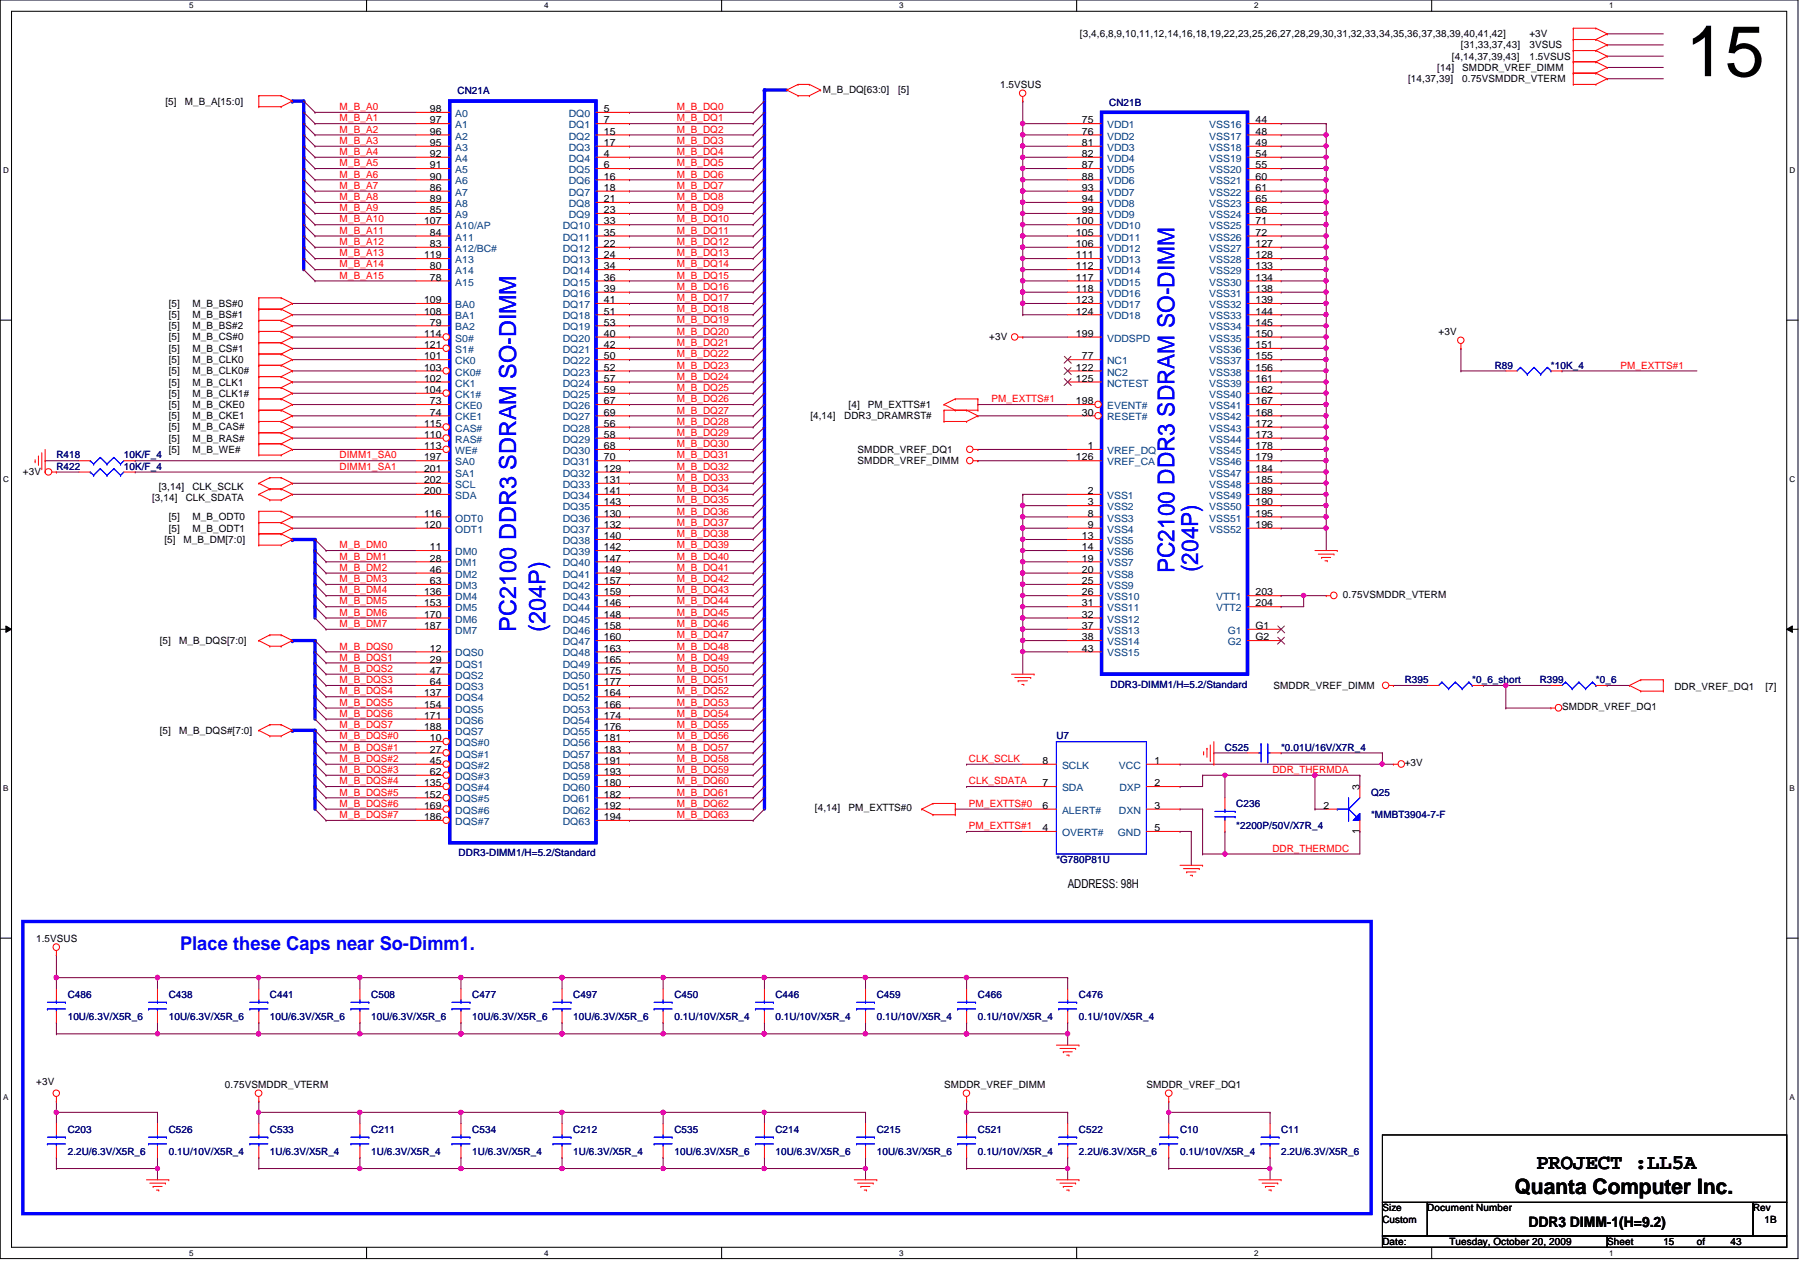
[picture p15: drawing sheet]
<svg xmlns="http://www.w3.org/2000/svg" width="297mm" height="210mm" viewBox="0 0 297 210" stroke-linecap="round" stroke-linejoin="round" font-family="sans-serif">
<defs><g id="words">
<text font-size="11.9" x="278.2" y="12.6">15</text>
<g font-size="3.9" fill="#00f">
<text x="193.8" y="94.6" transform="rotate(-90 193.8 94.6)">PC2100 DDR3 SDRAM SO-DIMM</text>
<text x="197.7" y="94.4" transform="rotate(-90 197.7 94.4)">(204P)</text>
<text x="85.2" y="104.2" transform="rotate(-90 85.2 104.2)">PC2100 DDR3 SDRAM SO-DIMM</text>
<text x="90" y="104.2" transform="rotate(-90 90 104.2)">(204P)</text>
</g>
<g font-size="3.5">
<text x="250" y="197">Quanta Computer Inc.</text>
<text x="253.5" y="192.9">PROJECT :LL5A</text>
</g>
<text font-size="3.1" fill="#00f" x="29.7" y="156.8">Place these Caps near So-Dimm1.</text>
<text font-size="2.4" x="252.2" y="202.5">DDR3 DIMM-1(H=9.2)</text>
<text font-size="2" x="176.2" y="146.6">ADDRESS: 98H</text>
<g font-size="1.7">
<text x="178.2" y="6.1">[3,4,6,8,9,10,11,12,14,16,18,19,22,23,25,26,27,28,29,30,31,32,33,34,35,36,37,38,39,40,41,42]</text>
<text x="237.2" y="11.7">[14]</text>
<text x="239.6" y="9.8">[4,14,37,39,43]</text>
<text x="241.1" y="8">[31,33,37,43]</text>
<text x="241.3" y="11.7">SMDDR_VREF_DIMM</text>
<text x="252.4" y="6.1">+3V</text>
<text x="252.4" y="8">3VSUS</text>
<text x="252.4" y="9.8">1.5VSUS</text>
<text x="27.3" y="17.3">[5]</text>
<text x="30.5" y="17.3">M_B_A[15:0]</text>
<text x="135.8" y="15.4">M_B_DQ[63:0]</text>
<text x="148.2" y="15.4">[5]</text>
<text x="165.1" y="14.5">1.5VSUS</text>
<text x="232.4" y="13.5">[14,37,39]</text>
<text x="241.3" y="13.5">0.75VSMDDR_VTERM</text>
<text x="70.9" y="18.5">98</text>
<text x="70.9" y="20.4">97</text>
<text x="70.9" y="22.2">96</text>
<text x="99.6" y="18.5">5</text>
<text x="99.6" y="20.4">7</text>
<text x="99.6" y="22.2">15</text>
<text x="178.5" y="20.4">75</text>
<text x="178.5" y="22.2">76</text>
<text x="207.2" y="20.4">44</text>
<text x="207.2" y="22.2">48</text>
<text x="70.9" y="24.1">95</text>
<text x="70.9" y="25.9">92</text>
<text x="70.9" y="27.8">91</text>
<text x="70.9" y="29.6">90</text>
<text x="99.6" y="24.1">17</text>
<text x="99.6" y="25.9">4</text>
<text x="99.6" y="27.8">6</text>
<text x="99.6" y="29.6">16</text>
<text x="178.5" y="24.1">81</text>
<text x="178.5" y="25.9">82</text>
<text x="178.5" y="27.8">87</text>
<text x="178.5" y="29.6">88</text>
<text x="207.2" y="24.1">49</text>
<text x="207.2" y="25.9">54</text>
<text x="207.2" y="27.8">55</text>
<text x="207.2" y="29.6">60</text>
<text x="70.9" y="31.5">86</text>
<text x="70.9" y="33.4">89</text>
<text x="70.9" y="35.2">85</text>
<text x="99.6" y="31.5">18</text>
<text x="99.6" y="33.4">21</text>
<text x="99.6" y="35.2">23</text>
<text x="178.5" y="31.5">93</text>
<text x="178.5" y="33.4">94</text>
<text x="178.5" y="35.2">99</text>
<text x="207.2" y="31.5">61</text>
<text x="207.2" y="33.4">65</text>
<text x="207.2" y="35.2">66</text>
<text x="70" y="37">107</text>
<text x="70.9" y="38.9">84</text>
<text x="70.9" y="40.8">83</text>
<text x="99.6" y="37">33</text>
<text x="99.6" y="38.9">35</text>
<text x="99.6" y="40.8">22</text>
<text x="177.5" y="37">100</text>
<text x="177.5" y="38.9">105</text>
<text x="177.5" y="40.8">106</text>
<text x="207.2" y="37">71</text>
<text x="207.2" y="38.9">72</text>
<text x="207.2" y="40.8">127</text>
<text x="70" y="42.6">119</text>
<text x="70.9" y="44.4">80</text>
<text x="70.9" y="46.3">78</text>
<text x="99.6" y="42.6">24</text>
<text x="99.6" y="44.4">34</text>
<text x="99.6" y="46.3">36</text>
<text x="177.5" y="42.6">111</text>
<text x="177.5" y="44.4">112</text>
<text x="177.5" y="46.3">117</text>
<text x="207.2" y="42.6">128</text>
<text x="207.2" y="44.4">133</text>
<text x="207.2" y="46.3">134</text>
<text x="27.9" y="50.6">[5]</text>
<text x="27.9" y="52.5">[5]</text>
<text x="31.7" y="50.6">M_B_BS#0</text>
<text x="31.7" y="52.5">M_B_BS#1</text>
<text x="70" y="50">109</text>
<text x="70" y="51.9">108</text>
<text x="70.9" y="53.7">79</text>
<text x="99.6" y="48.2">39</text>
<text x="99.6" y="50">41</text>
<text x="99.6" y="51.9">51</text>
<text x="99.6" y="53.7">53</text>
<text x="177.5" y="48.2">118</text>
<text x="177.5" y="50">123</text>
<text x="177.5" y="51.9">124</text>
<text x="207.2" y="48.2">138</text>
<text x="207.2" y="50">139</text>
<text x="207.2" y="51.9">144</text>
<text x="207.2" y="53.7">145</text>
<text x="27.9" y="54.4">[5]</text>
<text x="27.9" y="56.2">[5]</text>
<text x="27.9" y="58">[5]</text>
<text x="27.9" y="59.9">[5]</text>
<text x="31.7" y="54.4">M_B_BS#2</text>
<text x="31.7" y="56.2">M_B_CS#0</text>
<text x="31.7" y="58">M_B_CS#1</text>
<text x="31.7" y="59.9">M_B_CLK0</text>
<text x="70" y="55.6">114</text>
<text x="70" y="57.4">121</text>
<text x="70" y="59.3">101</text>
<text x="99.6" y="55.6">40</text>
<text x="99.6" y="57.4">42</text>
<text x="99.6" y="59.3">50</text>
<text x="163.2" y="56.2">+3V</text>
<text x="177.5" y="55.6">199</text>
<text x="178.5" y="59.3">77</text>
<text x="207.2" y="55.6">150</text>
<text x="207.2" y="57.4">151</text>
<text x="207.2" y="59.3">155</text>
<text x="237.4" y="55.2">+3V</text>
<text x="27.9" y="61.8">[5]</text>
<text x="27.9" y="63.6">[5]</text>
<text x="27.9" y="65.4">[5]</text>
<text x="31.7" y="61.8">M_B_CLK0#</text>
<text x="31.7" y="63.6">M_B_CLK1</text>
<text x="31.7" y="65.4">M_B_CLK1#</text>
<text x="70" y="61.2">103</text>
<text x="70" y="63">102</text>
<text x="70" y="64.9">104</text>
<text x="99.6" y="61.2">52</text>
<text x="99.6" y="63">57</text>
<text x="99.6" y="64.9">59</text>
<text x="177.5" y="61.2">122</text>
<text x="177.5" y="63">125</text>
<text x="207.2" y="61.2">156</text>
<text x="207.2" y="63">161</text>
<text x="207.2" y="64.9">162</text>
<text x="27.9" y="67.3">[5]</text>
<text x="27.9" y="69.2">[5]</text>
<text x="27.9" y="71">[5]</text>
<text x="31.7" y="67.3">M_B_CKE0</text>
<text x="31.7" y="69.2">M_B_CKE1</text>
<text x="31.7" y="71">M_B_CAS#</text>
<text x="70" y="70.4">115</text>
<text x="70.9" y="66.7">73</text>
<text x="70.9" y="68.6">74</text>
<text x="99.6" y="66.7">67</text>
<text x="99.6" y="68.6">69</text>
<text x="99.6" y="70.4">56</text>
<text x="133.7" y="69.2">[4,14]</text>
<text x="139.3" y="69.2">DDR3_DRAMRST#</text>
<text x="140" y="67.3">[4]</text>
<text x="143.2" y="67.3">PM_EXTTS#1</text>
<text x="177.5" y="66.7">198</text>
<text x="178.5" y="68.6">30</text>
<text x="207.2" y="66.7">167</text>
<text x="207.2" y="68.6">168</text>
<text x="207.2" y="70.4">172</text>
<text x="27.9" y="72.9">[5]</text>
<text x="27.9" y="74.7">[5]</text>
<text x="31.7" y="72.9">M_B_RAS#</text>
<text x="31.7" y="74.7">M_B_WE#</text>
<text x="70" y="72.3">110</text>
<text x="70" y="74.1">113</text>
<text x="70" y="76">197</text>
<text x="70" y="77.9">201</text>
<text x="99.6" y="72.3">58</text>
<text x="99.6" y="74.1">68</text>
<text x="99.6" y="76">70</text>
<text x="99.6" y="77.9">129</text>
<text x="141.5" y="76.6">SMDDR_VREF_DIMM</text>
<text x="141.5" y="74.7">SMDDR_VREF_DQ1</text>
<text x="177.5" y="76">126</text>
<text x="179.5" y="74.1">1</text>
<text x="207.2" y="72.3">173</text>
<text x="207.2" y="74.1">178</text>
<text x="207.2" y="76">179</text>
<text x="207.2" y="77.9">184</text>
<text x="3.8" y="78.4">+3V</text>
<text x="25.1" y="82.7">[3,14]</text>
<text x="26.2" y="80.9">[3,14]</text>
<text x="30.6" y="82.7">CLK_SDATA</text>
<text x="31.7" y="80.9">CLK_SCLK</text>
<text x="70" y="79.7">202</text>
<text x="70" y="81.5">200</text>
<text x="99.6" y="79.7">131</text>
<text x="99.6" y="81.5">141</text>
<text x="99.6" y="83.4">143</text>
<text x="179.5" y="81.5">2</text>
<text x="179.5" y="83.4">3</text>
<text x="207.2" y="79.7">185</text>
<text x="207.2" y="81.5">189</text>
<text x="207.2" y="83.4">190</text>
<text x="27.1" y="89.6">[5]</text>
<text x="27.9" y="85.9">[5]</text>
<text x="27.9" y="87.7">[5]</text>
<text x="30.3" y="89.6">M_B_DM[7:0]</text>
<text x="31.7" y="85.9">M_B_ODT0</text>
<text x="31.7" y="87.7">M_B_ODT1</text>
<text x="70" y="85.3">116</text>
<text x="70" y="87.1">120</text>
<text x="99.6" y="85.3">130</text>
<text x="99.6" y="87.1">132</text>
<text x="99.6" y="89">140</text>
<text x="178.5" y="89">13</text>
<text x="179.5" y="85.3">8</text>
<text x="179.5" y="87.1">9</text>
<text x="207.2" y="85.3">195</text>
<text x="207.2" y="87.1">196</text>
<text x="70.9" y="90.8">11</text>
<text x="70.9" y="92.7">28</text>
<text x="70.9" y="94.5">46</text>
<text x="99.6" y="90.8">142</text>
<text x="99.6" y="92.7">147</text>
<text x="99.6" y="94.5">149</text>
<text x="178.5" y="90.8">14</text>
<text x="178.5" y="92.7">19</text>
<text x="178.5" y="94.5">20</text>
<text x="70" y="98.3">136</text>
<text x="70" y="100.1">153</text>
<text x="70" y="101.9">170</text>
<text x="70.9" y="96.4">63</text>
<text x="99.6" y="96.4">157</text>
<text x="99.6" y="98.3">159</text>
<text x="99.6" y="100.1">146</text>
<text x="99.6" y="101.9">148</text>
<text x="178.5" y="96.4">25</text>
<text x="178.5" y="98.3">26</text>
<text x="178.5" y="100.1">31</text>
<text x="178.5" y="101.9">32</text>
<text x="207.2" y="98.3">203</text>
<text x="207.2" y="100.1">204</text>
<text x="221.6" y="98.6">0.75VSMDDR_VTERM</text>
<text x="26.4" y="106.3">[5]</text>
<text x="29.5" y="106.3">M_B_DQS[7:0]</text>
<text x="70" y="103.8">187</text>
<text x="70.9" y="107.5">12</text>
<text x="99.6" y="103.8">158</text>
<text x="99.6" y="105.7">160</text>
<text x="99.6" y="107.5">163</text>
<text x="178.5" y="103.8">37</text>
<text x="178.5" y="105.7">38</text>
<text x="178.5" y="107.5">43</text>
<text x="207.2" y="103.8">G1</text>
<text x="207.2" y="105.7">G2</text>
<text x="70.9" y="109.3">29</text>
<text x="70.9" y="111.2">47</text>
<text x="70.9" y="113.1">64</text>
<text x="99.6" y="109.3">165</text>
<text x="99.6" y="111.2">175</text>
<text x="99.6" y="113.1">177</text>
<text x="210.1" y="113.7">SMDDR_VREF_DIMM</text>
<text x="276.3" y="113.8">DDR_VREF_DQ1</text>
<text x="291.3" y="113.8">[7]</text>
<text x="70" y="114.9">137</text>
<text x="70" y="116.8">154</text>
<text x="70" y="118.6">171</text>
<text x="99.6" y="114.9">164</text>
<text x="99.6" y="116.8">166</text>
<text x="99.6" y="118.6">174</text>
<text x="257.8" y="117.2">SMDDR_VREF_DQ1</text>
<text x="26.4" y="121.1">[5]</text>
<text x="29.5" y="121.1">M_B_DQS#[7:0]</text>
<text x="70" y="120.5">188</text>
<text x="70.9" y="122.3">10</text>
<text x="70.9" y="124.2">27</text>
<text x="99.6" y="120.5">176</text>
<text x="99.6" y="122.3">181</text>
<text x="99.6" y="124.2">183</text>
<text x="70" y="129.8">135</text>
<text x="70" y="131.6">152</text>
<text x="70.9" y="126.1">45</text>
<text x="70.9" y="127.9">62</text>
<text x="99.6" y="126.1">191</text>
<text x="99.6" y="127.9">193</text>
<text x="99.6" y="129.8">180</text>
<text x="99.6" y="131.6">182</text>
<text x="172" y="126.1">8</text>
<text x="172" y="129.8">7</text>
<text x="190.5" y="126.1">1</text>
<text x="190.5" y="129.8">2</text>
<text x="224.4" y="130.3" transform="rotate(-90 224.4 130.3)">3</text>
<text x="231.8" y="126.4">+3V</text>
<text x="70" y="133.5">169</text>
<text x="70" y="135.3">186</text>
<text x="99.6" y="133.5">192</text>
<text x="99.6" y="135.3">194</text>
<text x="134.5" y="133.9">[4,14]</text>
<text x="140" y="133.9">PM_EXTTS#0</text>
<text x="172" y="133.5">6</text>
<text x="172" y="137.2">4</text>
<text x="190.5" y="133.5">3</text>
<text x="190.5" y="137.2">5</text>
<text x="218.4" y="133.5">2</text>
<text x="224.4" y="137.7" transform="rotate(-90 224.4 137.7)">1</text>
<text x="6" y="155.4">1.5VSUS</text>
<text x="6" y="179.1">+3V</text>
<text x="37.1" y="179.5">0.75VSMDDR_VTERM</text>
<text x="155.8" y="179.5">SMDDR_VREF_DIMM</text>
<text x="189.2" y="179.5">SMDDR_VREF_DQ1</text>
<text x="228.1" y="199.9">Size</text>
<text x="228.1" y="201.8">Custom</text>
<text x="235.5" y="199.9">Document Number</text>
<text x="289.3" y="199.9">Rev</text>
<text x="291.2" y="201.8">1B</text>
<text x="228.1" y="205.4">Date:</text>
<text x="239.2" y="205.4">Tuesday, October 20, 2009</text>
<text x="265.2" y="205.4">Sheet</text>
<text x="274.5" y="205.4">15</text>
<text x="280" y="205.4">of</text>
<text x="285.6" y="205.4">43</text>
</g>
<g font-size="1.7" fill="#000080">
<text x="75.5" y="15.6">CN21A</text>
<text x="183" y="17.4">CN21B</text>
<text x="246.7" y="60.8">R89</text>
<text x="255.9" y="60.8">*10K_4</text>
<text x="9.3" y="75.6">R418</text>
<text x="9.3" y="77.5">R422</text>
<text x="20.4" y="75.6">10K/F_4</text>
<text x="20.4" y="77.5">10K/F_4</text>
<text x="183.3" y="113.5">DDR3-DIMM1/H=5.2/Standard</text>
<text x="231.8" y="112.7">R395</text>
<text x="242.9" y="112.7">*0_6_short</text>
<text x="254.1" y="112.7">R399</text>
<text x="263.4" y="112.7">*0_6</text>
<text x="174.3" y="122">U7</text>
<text x="202.1" y="123.9">C525</text>
<text x="211.4" y="123.9">*0.01U/16V/X7R_4</text>
<text x="226.3" y="131.3">Q25</text>
<text x="204" y="133.1">C236</text>
<text x="204" y="136.9">*2200P/50V/X7R_4</text>
<text x="226.3" y="135">*MMBT3904-7-F</text>
<text x="75.7" y="141.3">DDR3-DIMM1/H=5.2/Standard</text>
<text x="174.3" y="142.4">*G780P81U</text>
<text x="11.2" y="164.7">C486</text>
<text x="27.9" y="164.7">C438</text>
<text x="44.5" y="164.7">C441</text>
<text x="61.3" y="164.7">C508</text>
<text x="77.9" y="164.7">C477</text>
<text x="94.6" y="164.7">C497</text>
<text x="111.3" y="164.7">C450</text>
<text x="128" y="164.7">C446</text>
<text x="144.7" y="164.7">C459</text>
<text x="161.4" y="164.7">C466</text>
<text x="178.1" y="164.7">C476</text>
<text x="11.2" y="168.4">10U/6.3V/X5R_6</text>
<text x="27.9" y="168.4">10U/6.3V/X5R_6</text>
<text x="44.5" y="168.4">10U/6.3V/X5R_6</text>
<text x="61.3" y="168.4">10U/6.3V/X5R_6</text>
<text x="77.9" y="168.4">10U/6.3V/X5R_6</text>
<text x="94.6" y="168.4">10U/6.3V/X5R_6</text>
<text x="111.3" y="168.4">0.1U/10V/X5R_4</text>
<text x="128" y="168.4">0.1U/10V/X5R_4</text>
<text x="144.7" y="168.4">0.1U/10V/X5R_4</text>
<text x="161.4" y="168.4">0.1U/10V/X5R_4</text>
<text x="178.1" y="168.4">0.1U/10V/X5R_4</text>
<text x="11.2" y="186.9">C203</text>
<text x="11.2" y="190.6">2.2U/6.3V/X5R_6</text>
<text x="27.9" y="186.9">C526</text>
<text x="27.9" y="190.6">0.1U/10V/X5R_4</text>
<text x="44.5" y="186.9">C533</text>
<text x="44.5" y="190.6">1U/6.3V/X5R_4</text>
<text x="61.3" y="186.9">C211</text>
<text x="61.3" y="190.6">1U/6.3V/X5R_4</text>
<text x="77.9" y="186.9">C534</text>
<text x="77.9" y="190.6">1U/6.3V/X5R_4</text>
<text x="94.6" y="186.9">C212</text>
<text x="94.6" y="190.6">1U/6.3V/X5R_4</text>
<text x="111.3" y="186.9">C535</text>
<text x="111.3" y="190.6">10U/6.3V/X5R_6</text>
<text x="128" y="186.9">C214</text>
<text x="128" y="190.6">10U/6.3V/X5R_6</text>
<text x="144.7" y="186.9">C215</text>
<text x="144.7" y="190.6">10U/6.3V/X5R_6</text>
<text x="161.4" y="186.9">C521</text>
<text x="161.4" y="190.6">0.1U/10V/X5R_4</text>
<text x="178.1" y="186.9">C522</text>
<text x="178.1" y="190.6">2.2U/6.3V/X5R_6</text>
<text x="194.7" y="186.9">C10</text>
<text x="194.7" y="190.6">0.1U/10V/X5R_4</text>
<text x="211.4" y="186.9">C11</text>
<text x="211.4" y="190.6">2.2U/6.3V/X5R_6</text>
</g>
<g font-size="1.7" fill="#f00">
<text x="56" y="18.2">M_B_A0</text>
<text x="56" y="21.9">M_B_A2</text>
<text x="56" y="23.7">M_B_A3</text>
<text x="56" y="20">M_B_A1</text>
<text x="111.7" y="18.2">M_B_DQ0</text>
<text x="111.7" y="20">M_B_DQ1</text>
<text x="111.7" y="21.9">M_B_DQ2</text>
<text x="111.7" y="23.7">M_B_DQ3</text>
<text x="56" y="29.3">M_B_A6</text>
<text x="56" y="27.4">M_B_A5</text>
<text x="56" y="25.6">M_B_A4</text>
<text x="111.7" y="25.6">M_B_DQ4</text>
<text x="111.7" y="27.4">M_B_DQ5</text>
<text x="111.7" y="29.3">M_B_DQ6</text>
<text x="56" y="34.8">M_B_A9</text>
<text x="56" y="33">M_B_A8</text>
<text x="56" y="31.2">M_B_A7</text>
<text x="111.7" y="31.2">M_B_DQ7</text>
<text x="111.7" y="33">M_B_DQ8</text>
<text x="111.7" y="34.8">M_B_DQ9</text>
<text x="56" y="40.4">M_B_A12</text>
<text x="56" y="38.6">M_B_A11</text>
<text x="56" y="36.7">M_B_A10</text>
<text x="111.7" y="36.7">M_B_DQ10</text>
<text x="111.7" y="38.6">M_B_DQ11</text>
<text x="111.7" y="40.4">M_B_DQ12</text>
<text x="56" y="46">M_B_A15</text>
<text x="56" y="44.1">M_B_A14</text>
<text x="56" y="42.3">M_B_A13</text>
<text x="111.7" y="46">M_B_DQ15</text>
<text x="111.7" y="47.8">M_B_DQ16</text>
<text x="111.7" y="42.3">M_B_DQ13</text>
<text x="111.7" y="44.1">M_B_DQ14</text>
<text x="111.7" y="49.7">M_B_DQ17</text>
<text x="111.7" y="51.6">M_B_DQ18</text>
<text x="111.7" y="53.4">M_B_DQ19</text>
<text x="111.7" y="55.2">M_B_DQ20</text>
<text x="111.7" y="57.1">M_B_DQ21</text>
<text x="111.7" y="59">M_B_DQ22</text>
<text x="111.7" y="64.5">M_B_DQ25</text>
<text x="111.7" y="60.8">M_B_DQ23</text>
<text x="111.7" y="62.7">M_B_DQ24</text>
<text x="267.4" y="60.8">PM_EXTTS#1</text>
<text x="111.7" y="66.4">M_B_DQ26</text>
<text x="111.7" y="68.2">M_B_DQ27</text>
<text x="111.7" y="70.1">M_B_DQ28</text>
<text x="111.7" y="71.9">M_B_DQ29</text>
<text x="163.6" y="66.4">PM_EXTTS#1</text>
<text x="56" y="75.6">DIMM1_SA0</text>
<text x="56" y="77.5">DIMM1_SA1</text>
<text x="111.7" y="73.8">M_B_DQ30</text>
<text x="111.7" y="75.6">M_B_DQ31</text>
<text x="111.7" y="77.5">M_B_DQ32</text>
<text x="111.7" y="83.1">M_B_DQ35</text>
<text x="111.7" y="79.4">M_B_DQ33</text>
<text x="111.7" y="81.2">M_B_DQ34</text>
<text x="111.7" y="84.9">M_B_DQ36</text>
<text x="111.7" y="86.8">M_B_DQ37</text>
<text x="111.7" y="88.6">M_B_DQ38</text>
<text x="56" y="90.5">M_B_DM0</text>
<text x="56" y="92.3">M_B_DM1</text>
<text x="56" y="94.2">M_B_DM2</text>
<text x="111.7" y="90.5">M_B_DQ39</text>
<text x="111.7" y="92.3">M_B_DQ40</text>
<text x="111.7" y="94.2">M_B_DQ41</text>
<text x="56" y="96.1">M_B_DM3</text>
<text x="56" y="97.9">M_B_DM4</text>
<text x="56" y="99.7">M_B_DM5</text>
<text x="56" y="101.6">M_B_DM6</text>
<text x="111.7" y="101.6">M_B_DQ45</text>
<text x="111.7" y="96.1">M_B_DQ42</text>
<text x="111.7" y="97.9">M_B_DQ43</text>
<text x="111.7" y="99.7">M_B_DQ44</text>
<text x="56" y="103.5">M_B_DM7</text>
<text x="56" y="107.2">M_B_DQS0</text>
<text x="111.7" y="103.5">M_B_DQ46</text>
<text x="111.7" y="105.3">M_B_DQ47</text>
<text x="111.7" y="107.2">M_B_DQ48</text>
<text x="56" y="109">M_B_DQS1</text>
<text x="56" y="110.9">M_B_DQS2</text>
<text x="56" y="112.7">M_B_DQS3</text>
<text x="111.7" y="109">M_B_DQ49</text>
<text x="111.7" y="110.9">M_B_DQ50</text>
<text x="111.7" y="112.7">M_B_DQ51</text>
<text x="56" y="114.6">M_B_DQS4</text>
<text x="56" y="116.5">M_B_DQS5</text>
<text x="56" y="118.3">M_B_DQS6</text>
<text x="111.7" y="114.6">M_B_DQ52</text>
<text x="111.7" y="116.5">M_B_DQ53</text>
<text x="111.7" y="118.3">M_B_DQ54</text>
<text x="56" y="120.1">M_B_DQS7</text>
<text x="56" y="122">M_B_DQS#0</text>
<text x="56" y="123.9">M_B_DQS#1</text>
<text x="56" y="125.7">M_B_DQS#2</text>
<text x="111.7" y="120.1">M_B_DQ55</text>
<text x="111.7" y="122">M_B_DQ56</text>
<text x="111.7" y="123.9">M_B_DQ57</text>
<text x="111.7" y="125.7">M_B_DQ58</text>
<text x="159.9" y="125.7">CLK_SCLK</text>
<text x="56" y="127.6">M_B_DQS#3</text>
<text x="56" y="129.4">M_B_DQS#4</text>
<text x="56" y="131.3">M_B_DQS#5</text>
<text x="111.7" y="127.6">M_B_DQ59</text>
<text x="111.7" y="129.4">M_B_DQ60</text>
<text x="111.7" y="131.3">M_B_DQ61</text>
<text x="159.9" y="129.4">CLK_SDATA</text>
<text x="210" y="127.6">DDR_THERMDA</text>
<text x="56" y="133.1">M_B_DQS#6</text>
<text x="56" y="135">M_B_DQS#7</text>
<text x="111.7" y="133.1">M_B_DQ62</text>
<text x="111.7" y="135">M_B_DQ63</text>
<text x="159.9" y="136.8">PM_EXTTS#1</text>
<text x="159.9" y="133.1">PM_EXTTS#0</text>
<text x="210" y="140.5">DDR_THERMDC</text>
</g>
<g font-size="1.7" fill="#004080">
<text x="75.1" y="19.3">A0</text>
<text x="75.1" y="21.2">A1</text>
<text x="75.1" y="23">A2</text>
<text x="93.8" y="19.3">DQ0</text>
<text x="93.8" y="21.2">DQ1</text>
<text x="93.8" y="23">DQ2</text>
<text x="182.7" y="21.2">VDD1</text>
<text x="182.7" y="23">VDD2</text>
<text x="199.6" y="21.2">VSS16</text>
<text x="199.6" y="23">VSS17</text>
<text x="75.1" y="24.9">A3</text>
<text x="75.1" y="26.7">A4</text>
<text x="75.1" y="28.6">A5</text>
<text x="93.8" y="24.9">DQ3</text>
<text x="93.8" y="26.7">DQ4</text>
<text x="93.8" y="28.6">DQ5</text>
<text x="182.7" y="24.9">VDD3</text>
<text x="182.7" y="26.7">VDD4</text>
<text x="182.7" y="28.6">VDD5</text>
<text x="199.6" y="24.9">VSS18</text>
<text x="199.6" y="26.7">VSS19</text>
<text x="199.6" y="28.6">VSS20</text>
<text x="75.1" y="30.4">A6</text>
<text x="75.1" y="32.3">A7</text>
<text x="75.1" y="34.2">A8</text>
<text x="75.1" y="36">A9</text>
<text x="93.8" y="30.4">DQ6</text>
<text x="93.8" y="32.3">DQ7</text>
<text x="93.8" y="34.2">DQ8</text>
<text x="93.8" y="36">DQ9</text>
<text x="182.7" y="30.4">VDD6</text>
<text x="182.7" y="32.3">VDD7</text>
<text x="182.7" y="34.2">VDD8</text>
<text x="182.7" y="36">VDD9</text>
<text x="199.6" y="30.4">VSS21</text>
<text x="199.6" y="32.3">VSS22</text>
<text x="199.6" y="34.2">VSS23</text>
<text x="199.6" y="36">VSS24</text>
<text x="75.1" y="37.8">A10/AP</text>
<text x="75.1" y="39.7">A11</text>
<text x="75.1" y="41.6">A12/BC#</text>
<text x="92.9" y="37.8">DQ10</text>
<text x="92.9" y="39.7">DQ11</text>
<text x="92.9" y="41.6">DQ12</text>
<text x="182.7" y="37.8">VDD10</text>
<text x="182.7" y="39.7">VDD11</text>
<text x="182.7" y="41.6">VDD12</text>
<text x="199.6" y="37.8">VSS25</text>
<text x="199.6" y="39.7">VSS26</text>
<text x="199.6" y="41.6">VSS27</text>
<text x="75.1" y="43.4">A13</text>
<text x="75.1" y="45.3">A14</text>
<text x="75.1" y="47.1">A15</text>
<text x="92.9" y="43.4">DQ13</text>
<text x="92.9" y="45.3">DQ14</text>
<text x="92.9" y="47.1">DQ15</text>
<text x="182.7" y="43.4">VDD13</text>
<text x="182.7" y="45.3">VDD14</text>
<text x="182.7" y="47.1">VDD15</text>
<text x="199.6" y="43.4">VSS28</text>
<text x="199.6" y="45.3">VSS29</text>
<text x="199.6" y="47.1">VSS30</text>
<text x="75.1" y="50.8">BA0</text>
<text x="75.1" y="52.7">BA1</text>
<text x="92.9" y="49">DQ16</text>
<text x="92.9" y="50.8">DQ17</text>
<text x="92.9" y="52.7">DQ18</text>
<text x="182.7" y="49">VDD16</text>
<text x="182.7" y="50.8">VDD17</text>
<text x="182.7" y="52.7">VDD18</text>
<text x="199.6" y="49">VSS31</text>
<text x="199.6" y="50.8">VSS32</text>
<text x="199.6" y="52.7">VSS33</text>
<text x="75.1" y="54.5">BA2</text>
<text x="75.1" y="56.4">S0#</text>
<text x="75.1" y="58.3">S1#</text>
<text x="92.9" y="54.5">DQ19</text>
<text x="92.9" y="56.4">DQ20</text>
<text x="92.9" y="58.3">DQ21</text>
<text x="182.7" y="56.4">VDDSPD</text>
<text x="199.6" y="54.5">VSS34</text>
<text x="199.6" y="56.4">VSS35</text>
<text x="199.6" y="58.3">VSS36</text>
<text x="75.1" y="60.1">CK0</text>
<text x="75.1" y="62">CK0#</text>
<text x="75.1" y="63.8">CK1</text>
<text x="75.1" y="65.7">CK1#</text>
<text x="92.9" y="60.1">DQ22</text>
<text x="92.9" y="62">DQ23</text>
<text x="92.9" y="63.8">DQ24</text>
<text x="92.9" y="65.7">DQ25</text>
<text x="182.7" y="60.1">NC1</text>
<text x="182.7" y="62">NC2</text>
<text x="182.7" y="63.8">NCTEST</text>
<text x="199.6" y="60.1">VSS37</text>
<text x="199.6" y="62">VSS38</text>
<text x="199.6" y="63.8">VSS39</text>
<text x="199.6" y="65.7">VSS40</text>
<text x="75.1" y="67.5">CKE0</text>
<text x="75.1" y="69.4">CKE1</text>
<text x="75.1" y="71.2">CAS#</text>
<text x="92.9" y="67.5">DQ26</text>
<text x="92.9" y="69.4">DQ27</text>
<text x="92.9" y="71.2">DQ28</text>
<text x="182.7" y="67.5">EVENT#</text>
<text x="182.7" y="69.4">RESET#</text>
<text x="199.6" y="67.5">VSS41</text>
<text x="199.6" y="69.4">VSS42</text>
<text x="199.6" y="71.2">VSS43</text>
<text x="75.1" y="73.1">RAS#</text>
<text x="75.1" y="74.9">WE#</text>
<text x="75.1" y="76.8">SA0</text>
<text x="92.9" y="73.1">DQ29</text>
<text x="92.9" y="74.9">DQ30</text>
<text x="92.9" y="76.8">DQ31</text>
<text x="182.7" y="74.9">VREF_DQ</text>
<text x="182.7" y="76.8">VREF_CA</text>
<text x="199.6" y="73.1">VSS44</text>
<text x="199.6" y="74.9">VSS45</text>
<text x="199.6" y="76.8">VSS46</text>
<text x="75.1" y="78.7">SA1</text>
<text x="75.1" y="80.5">SCL</text>
<text x="75.1" y="82.3">SDA</text>
<text x="92.9" y="78.7">DQ32</text>
<text x="92.9" y="80.5">DQ33</text>
<text x="92.9" y="82.3">DQ34</text>
<text x="182.7" y="82.3">VSS1</text>
<text x="199.6" y="78.7">VSS47</text>
<text x="199.6" y="80.5">VSS48</text>
<text x="199.6" y="82.3">VSS49</text>
<text x="75.1" y="86.1">ODT0</text>
<text x="75.1" y="87.9">ODT1</text>
<text x="92.9" y="84.2">DQ35</text>
<text x="92.9" y="86.1">DQ36</text>
<text x="92.9" y="87.9">DQ37</text>
<text x="92.9" y="89.8">DQ38</text>
<text x="182.7" y="84.2">VSS2</text>
<text x="182.7" y="86.1">VSS3</text>
<text x="182.7" y="87.9">VSS4</text>
<text x="182.7" y="89.8">VSS5</text>
<text x="199.6" y="84.2">VSS50</text>
<text x="199.6" y="86.1">VSS51</text>
<text x="199.6" y="87.9">VSS52</text>
<text x="75.1" y="91.6">DM0</text>
<text x="75.1" y="93.5">DM1</text>
<text x="75.1" y="95.3">DM2</text>
<text x="92.9" y="91.6">DQ39</text>
<text x="92.9" y="93.5">DQ40</text>
<text x="92.9" y="95.3">DQ41</text>
<text x="182.7" y="91.6">VSS6</text>
<text x="182.7" y="93.5">VSS7</text>
<text x="182.7" y="95.3">VSS8</text>
<text x="75.1" y="97.2">DM3</text>
<text x="75.1" y="99.1">DM4</text>
<text x="75.1" y="100.9">DM5</text>
<text x="92.9" y="97.2">DQ42</text>
<text x="92.9" y="99.1">DQ43</text>
<text x="92.9" y="100.9">DQ44</text>
<text x="182.7" y="97.2">VSS9</text>
<text x="182.7" y="99.1">VSS10</text>
<text x="182.7" y="100.9">VSS11</text>
<text x="200.7" y="99.1">VTT1</text>
<text x="200.7" y="100.9">VTT2</text>
<text x="75.1" y="102.7">DM6</text>
<text x="75.1" y="104.6">DM7</text>
<text x="92.9" y="102.7">DQ45</text>
<text x="92.9" y="104.6">DQ46</text>
<text x="92.9" y="106.5">DQ47</text>
<text x="182.7" y="102.7">VSS12</text>
<text x="182.7" y="104.6">VSS13</text>
<text x="182.7" y="106.5">VSS14</text>
<text x="202.6" y="104.6">G1</text>
<text x="202.6" y="106.5">G2</text>
<text x="75.1" y="108.3">DQS0</text>
<text x="75.1" y="110.2">DQS1</text>
<text x="75.1" y="112">DQS2</text>
<text x="75.1" y="113.9">DQS3</text>
<text x="92.9" y="108.3">DQ48</text>
<text x="92.9" y="110.2">DQ49</text>
<text x="92.9" y="112">DQ50</text>
<text x="92.9" y="113.9">DQ51</text>
<text x="182.7" y="108.3">VSS15</text>
<text x="75.1" y="115.7">DQS4</text>
<text x="75.1" y="117.6">DQS5</text>
<text x="75.1" y="119.4">DQS6</text>
<text x="92.9" y="115.7">DQ52</text>
<text x="92.9" y="117.6">DQ53</text>
<text x="92.9" y="119.4">DQ54</text>
<text x="75.1" y="121.3">DQS7</text>
<text x="75.1" y="123.1">DQS#0</text>
<text x="75.1" y="125">DQS#1</text>
<text x="92.9" y="121.3">DQ55</text>
<text x="92.9" y="123.1">DQ56</text>
<text x="92.9" y="125">DQ57</text>
<text x="75.1" y="126.9">DQS#2</text>
<text x="75.1" y="128.7">DQS#3</text>
<text x="75.1" y="130.6">DQS#4</text>
<text x="92.9" y="126.9">DQ58</text>
<text x="92.9" y="128.7">DQ59</text>
<text x="92.9" y="130.6">DQ60</text>
<text x="175.3" y="126.9">SCLK</text>
<text x="175.3" y="130.6">SDA</text>
<text x="184.7" y="126.9">VCC</text>
<text x="184.7" y="130.6">DXP</text>
<text x="75.1" y="132.4">DQS#5</text>
<text x="75.1" y="134.3">DQS#6</text>
<text x="75.1" y="136.1">DQS#7</text>
<text x="92.9" y="132.4">DQ61</text>
<text x="92.9" y="134.3">DQ62</text>
<text x="92.9" y="136.1">DQ63</text>
<text x="175.3" y="134.3">ALERT#</text>
<text x="175.3" y="138">OVERT#</text>
<text x="184.4" y="138">GND</text>
<text x="184.7" y="134.3">DXN</text>
</g>
<g font-size="1.3">
<text x="31.2" y="1.4">5</text>
<text x="89.8" y="1.4">4</text>
<text x="148.4" y="1.4">3</text>
<text x="207" y="1.4">2</text>
<text x="265.6" y="1.4">1</text>
<text x=".5" y="28.5">D</text>
<text x="295.3" y="28.5">D</text>
<text x=".5" y="79.5">C</text>
<text x="295.3" y="79.5">C</text>
<text x=".5" y="130.5">B</text>
<text x="295.3" y="130.5">B</text>
<text x=".5" y="181.5">A</text>
<text x="295.3" y="181.5">A</text>
<text x="31.2" y="207.2">5</text>
<text x="89.8" y="207.2">4</text>
<text x="148.4" y="207.2">3</text>
<text x="207" y="207.2">2</text>
<text x="265.6" y="207.2">1</text>
</g>
</g></defs>
<path d="M0 0h296.7v207.7h-296.7zM1.9 1.9h292.9v203.9h-292.9z" fill="none" stroke="#000" stroke-width=".17"/>
<g fill="#fff">
<path d="M31.2 .2h.7v1.5h-.7z"/>
<path d="M31.2 206h.7v1.5h-.7z"/>
</g>
<path d="M60.5 0v1.9M60.5 205.8v1.9" fill="none" stroke="#000" stroke-width=".17"/>
<g fill="#fff">
<path d="M89.8 .2h.7v1.5h-.7z"/>
<path d="M89.8 206h.7v1.5h-.7z"/>
</g>
<path d="M119.1 0v1.9M119.1 205.8v1.9" fill="none" stroke="#000" stroke-width=".17"/>
<g fill="#fff">
<path d="M148.4 .2h.7v1.5h-.7z"/>
<path d="M148.4 206h.7v1.5h-.7z"/>
</g>
<path d="M177.7 0v1.9M177.7 205.8v1.9" fill="none" stroke="#000" stroke-width=".17"/>
<g fill="#fff">
<path d="M207 .2h.7v1.5h-.7z"/>
<path d="M207 206h.7v1.5h-.7z"/>
</g>
<path d="M236.3 0v1.9M236.3 205.8v1.9" fill="none" stroke="#000" stroke-width=".17"/>
<g fill="#fff">
<path d="M265.6 .2h.7v1.5h-.7z"/>
<path d="M265.6 206h.7v1.5h-.7z"/>
<path d="M.5 27.3h.9v1.5h-.9z"/>
<path d="M295.3 27.3h.9v1.5h-.9z"/>
<path d="M.5 78.3h.9v1.5h-.9z"/>
<path d="M295.3 78.3h.9v1.5h-.9z"/>
</g>
<path d="M0 52.8h1.9M294.8 52.8h1.9" fill="none" stroke="#000" stroke-width=".17"/>
<g fill="#fff">
<path d="M.5 129.3h.9v1.5h-.9z"/>
<path d="M295.3 129.3h.9v1.5h-.9z"/>
</g>
<path d="M0 103.8h1.9M1 103.3l.9 .5-.9 .6zM294.8 103.8l1-.5v1.1zM294.8 103.8h1.9" fill="none" stroke="#000" stroke-width=".17"/>
<path d="M1 103.3l.9 .5-.9 .6zM294.8 103.8l1-.5v1.1z" fill="#000"/>
<g fill="#fff">
<path d="M.5 180.3h.8v1.5h-.8z"/>
<path d="M295.3 180.3h.8v1.5h-.8z"/>
</g>
<path d="M0 154.8h1.9M294.8 154.8h1.9" fill="none" stroke="#000" stroke-width=".17"/>
<g fill="none" stroke="#800040" stroke-width=".17">
<path d="M52 18.5h.1M52 18.5h16.7M52 38.9h.1M52 37.1h.1M52 35.2h.1M52 33.4h.1M52 31.5h.1M52 29.7h.1M52 27.8h.1M52 26h.1M52 22.3h.1M52 24.1h.1"/>
<path d="M52 20.4h.1M52 38.9h16.7M52 37.1h16.7M52 35.2h16.7M52 33.4h16.7M52 31.5h16.7M52 29.7h16.7M52 27.8h16.7M52 26h16.7M52 22.3h16.7M52 24.1h16.7M52 20.4h16.7"/>
<path d="M52 46.4h.1M52 44.5h.1M52 42.7h.1M52 40.8h.1M52 46.4h16.7M52 44.5h16.7M52 42.7h16.7M52 40.8h16.7"/>
</g>
<path d="M48.3 16.7h1.8" fill="none" stroke="#00f" stroke-width=".55"/>
<circle cx="48.3" cy="16.7" r=".28" fill="#00f"/>
<g fill="none" stroke="#800040" stroke-width=".17">
<path d="M48.3 50.1h.1M48.3 59.4h.1M48.3 57.5h.1M48.3 55.6h.1M48.3 53.8h.1M48.3 51.9h.1M48.3 50.1h20.4M48.3 59.4h20.4M48.3 57.5h20.4M48.3 55.6h20.4M48.3 53.8h20.4M48.3 51.9h20.4"/>
<path d="M48.3 74.2h.1M48.3 72.3h.1M48.3 70.5h.1M48.3 68.6h.1M48.3 66.8h.1M48.3 64.9h.1M48.3 63h.1M48.3 61.2h.1M48.3 79.8h.1M48.3 74.2h20.4M48.3 72.3h20.4M48.3 70.5h20.4"/>
<path d="M48.3 68.6h20.4M48.3 66.8h20.4M48.3 64.9h20.4M48.3 63h20.4M48.3 61.2h20.4M48.3 79.8h20.4M48.3 81.6h.1M48.3 85.3h.1M48.3 87.2h.1M48.3 81.6h20.4M48.3 85.3h20.4M48.3 87.2h20.4"/>
<path d="M53.8 90.8h.1M53.8 92.7h.1M53.8 94.6h.1M53.8 96.4h.1M53.8 98.3h.1M53.8 90.8h14.9M53.8 92.7h14.9M53.8 94.6h14.9M53.8 96.4h14.9M53.8 98.3h14.9M53.8 100.1h.1M53.8 102h.1"/>
<path d="M53.8 103.8h.1M53.8 107.6h.1M53.8 109.4h.1M53.8 111.3h.1M53.8 113.1h.1M53.8 115h.1M53.8 116.8h.1M53.8 118.7h.1M53.8 100.1h14.9M53.8 102h14.9M53.8 103.8h14.9M53.8 107.6h14.9"/>
<path d="M53.8 109.4h14.9M53.8 111.3h14.9M53.8 113.1h14.9M53.8 115h14.9M53.8 116.8h14.9M53.8 118.7h14.9M53.8 120.5h.1M53.8 122.4h.1M53.8 124.2h.1M53.8 126.1h.1M53.8 127.9h.1M53.8 129.8h.1"/>
<path d="M53.8 131.7h.1M53.8 133.5h.1M53.8 135.4h.1M53.8 120.5h14.9M53.8 122.4h14.9M53.8 124.2h14.9M53.8 126.1h14.9M53.8 127.9h14.9M53.8 129.8h14.9M53.8 131.7h14.9M53.8 133.5h14.9M53.8 135.4h14.9"/>
</g>
<path d="M48.3 120.5h3.7" fill="none" stroke="#00f" stroke-width=".55"/>
<circle cx="48.3" cy="120.5" r=".28" fill="#00f"/>
<path d="M48.3 105.7h3.7" fill="none" stroke="#00f" stroke-width=".55"/>
<circle cx="48.3" cy="105.7" r=".28" fill="#00f"/>
<path d="M48.3 89h3.7" fill="none" stroke="#00f" stroke-width=".55"/>
<circle cx="48.3" cy="89" r=".28" fill="#00f"/>
<g fill="none" stroke="#800040" stroke-width=".17">
<path d="M103.9 18.5h.1M103.9 18.5h20.4M103.9 20.4h.1M103.9 22.3h.1M103.9 24.1h.1M103.9 26h.1M103.9 27.8h.1M103.9 29.7h.1M103.9 31.5h.1M103.9 33.4h.1M103.9 35.2h.1M103.9 37.1h.1"/>
<path d="M103.9 38.9h.1M103.9 20.4h20.4M103.9 22.3h20.4M103.9 24.1h20.4M103.9 26h20.4M103.9 27.8h20.4M103.9 29.7h20.4M103.9 31.5h20.4M103.9 33.4h20.4M103.9 35.2h20.4M103.9 37.1h20.4M103.9 38.9h20.4"/>
<path d="M103.9 46.4h.1M103.9 48.2h.1M103.9 50.1h.1M103.9 51.9h.1M103.9 53.8h.1M103.9 40.8h.1M103.9 42.7h.1M103.9 44.5h.1M103.9 55.6h.1M103.9 57.5h.1M103.9 59.4h.1M103.9 46.4h20.4"/>
<path d="M103.9 48.2h20.4M103.9 50.1h20.4M103.9 51.9h20.4M103.9 53.8h20.4M103.9 40.8h20.4M103.9 42.7h20.4M103.9 44.5h20.4M103.9 55.6h20.4M103.9 57.5h20.4M103.9 59.4h20.4M103.9 64.9h.1M103.9 66.8h.1"/>
<path d="M103.9 68.6h.1M103.9 70.5h.1M103.9 72.3h.1M103.9 74.2h.1M103.9 76h.1M103.9 77.9h.1M103.9 79.8h.1M103.9 61.2h.1M103.9 63h.1M103.9 64.9h20.4M103.9 66.8h20.4M103.9 68.6h20.4"/>
<path d="M103.9 70.5h20.4M103.9 72.3h20.4M103.9 74.2h20.4M103.9 76h20.4M103.9 77.9h20.4M103.9 79.8h20.4M103.9 61.2h20.4M103.9 63h20.4M103.9 83.4h.1M103.9 85.3h.1M103.9 87.2h.1M103.9 89h.1"/>
<path d="M103.9 90.8h.1M103.9 81.6h.1M103.9 92.7h.1M103.9 94.6h.1M103.9 96.4h.1M103.9 98.3h.1M103.9 83.4h20.4M103.9 85.3h20.4M103.9 87.2h20.4M103.9 89h20.4M103.9 90.8h20.4M103.9 81.6h20.4"/>
<path d="M103.9 92.7h20.4M103.9 94.6h20.4M103.9 96.4h20.4M103.9 98.3h20.4M103.9 102h.1M103.9 103.8h.1M103.9 105.7h.1M103.9 107.6h.1M103.9 109.4h.1M103.9 111.3h.1M103.9 113.1h.1M103.9 115h.1"/>
<path d="M103.9 116.8h.1M103.9 118.7h.1M103.9 100.1h.1M103.9 102h20.4M103.9 103.8h20.4M103.9 105.7h20.4M103.9 107.6h20.4M103.9 109.4h20.4M103.9 111.3h20.4M103.9 113.1h20.4M103.9 115h20.4M103.9 116.8h20.4"/>
<path d="M103.9 118.7h20.4M103.9 100.1h20.4M103.9 120.5h.1M103.9 122.4h.1M103.9 124.2h.1M103.9 126.1h.1M103.9 127.9h.1M103.9 129.8h.1M103.9 131.7h.1M103.9 133.5h.1M103.9 135.4h.1M103.9 120.5h20.4"/>
<path d="M103.9 122.4h20.4M103.9 124.2h20.4M103.9 126.1h20.4M103.9 127.9h20.4M103.9 129.8h20.4M103.9 131.7h20.4M103.9 133.5h20.4M103.9 135.4h20.4"/>
</g>
<path d="M126.1 14.9h3.7" fill="none" stroke="#00f" stroke-width=".55"/>
<circle cx="126.1" cy="14.9" r=".28" fill="#00f"/>
<path d="M168.8 51.9h.1M168.8 50.1h.1M168.8 51.9h7.4M168.8 50.1v1.8M22.3 76h.1M22.3 77.9h.1M22.3 76h46.4M22.3 77.9h46.4" fill="none" stroke="#800040" stroke-width=".17"/>
<circle cx="168.7" cy="50.1" r=".37" fill="#f0f"/>
<circle cx="168.7" cy="50.1" r=".37" fill="none" stroke="#f0f" stroke-width=".17"/>
<path d="M168.8 46.4h.1M168.8 42.7h.1M168.8 46.4h7.4M168.8 42.7v1.8" fill="none" stroke="#800040" stroke-width=".17"/>
<circle cx="168.8" cy="42.6" r=".36" fill="#f0f"/>
<circle cx="168.8" cy="42.6" r=".36" fill="none" stroke="#f0f" stroke-width=".17"/>
<g fill="none" stroke="#800040" stroke-width=".17">
<path d="M168.8 38.9h.1M168.8 37.1h.1M168.8 22.3h.1M168.8 26h.1M168.8 33.4h.1M168.8 27.8h.1M168.8 31.5h.1M168.8 38.9h7.4M168.8 37.1h7.4M168.8 22.3h7.4M168.8 26h7.4M168.8 33.4h7.4"/>
<path d="M168.8 27.8h7.4M168.8 31.5h7.4M211.4 20.4h.1M211.4 20.4h7.5M218.9 33.4h.1M218.9 33.4v1.8M168.8 40.8h.1M168.8 40.8h7.4"/>
</g>
<circle cx="218.8" cy="33.4" r=".34" fill="#f0f"/>
<circle cx="218.8" cy="33.4" r=".34" fill="none" stroke="#f0f" stroke-width=".17"/>
<path d="M211.4 27.8h.1M211.4 26h.1M211.4 27.8h7.5M211.4 26h7.5M211.4 48.2h.1M211.4 48.2h7.5" fill="none" stroke="#800040" stroke-width=".17"/>
<circle cx="218.8" cy="25.9" r=".34" fill="#f0f"/>
<circle cx="218.8" cy="25.9" r=".34" fill="none" stroke="#f0f" stroke-width=".17"/>
<path d="M211.4 40.8h.1M211.4 55.6h.1M211.4 40.8h7.5M211.4 55.6h7.5M218.9 68.6h.1M218.9 68.6v1.9" fill="none" stroke="#800040" stroke-width=".17"/>
<circle cx="218.8" cy="70.4" r=".34" fill="#f0f"/>
<circle cx="218.8" cy="70.4" r=".34" fill="none" stroke="#f0f" stroke-width=".17"/>
<circle cx="218.8" cy="68.6" r=".35" fill="#f0f"/>
<circle cx="218.8" cy="68.6" r=".35" fill="none" stroke="#f0f" stroke-width=".17"/>
<path d="M211.4 59.4h.1M211.4 59.4h7.5M218.9 74.2h.1M218.9 74.2v1.8" fill="none" stroke="#800040" stroke-width=".17"/>
<circle cx="218.8" cy="76" r=".35" fill="#f0f"/>
<circle cx="218.8" cy="76" r=".35" fill="none" stroke="#f0f" stroke-width=".17"/>
<circle cx="218.8" cy="74.1" r=".35" fill="#f0f"/>
<circle cx="218.8" cy="74.1" r=".35" fill="none" stroke="#f0f" stroke-width=".17"/>
<path d="M218.9 37.1h.1M218.9 37.1v1.8M211.4 51.9h.1M211.4 51.9h7.5M211.4 66.8h.1M211.4 72.3h.1M211.4 66.8h7.5M211.4 72.3h7.5M211.4 85.3h.1M211.4 85.3h7.5M218.9 87.2h.1M218.9 87.2v3.6" fill="none" stroke="#800040" stroke-width=".17"/>
<circle cx="218.8" cy="37.1" r=".35" fill="#f0f"/>
<circle cx="218.8" cy="37.1" r=".35" fill="none" stroke="#f0f" stroke-width=".17"/>
<path d="M218.9 70.5h.1M218.9 70.5v1.8M215.1 98.3h.1M215.1 98.3h3.8M211.4 100.1h.1M211.4 100.1h3.7" fill="none" stroke="#800040" stroke-width=".17"/>
<circle cx="215.1" cy="98.3" r=".36" fill="#f0f"/>
<circle cx="215.1" cy="98.3" r=".36" fill="none" stroke="#f0f" stroke-width=".17"/>
<g fill="none" stroke="#800040" stroke-width=".17">
<path d="M218.9 29.7h.1M218.9 29.7v1.8M168.8 55.6h.1M168.8 55.6h7.4M218.9 44.5h.1M218.9 44.5v1.9M161.4 68.6h.1M161.4 66.8h.1M161.4 68.6h14.8M161.4 66.8h14.8M168.8 81.6h.1M168.8 96.4h.1"/>
<path d="M168.8 89h.1M168.8 85.3h.1M168.8 81.6h7.4M168.8 96.4h7.4M168.8 89h7.4M168.8 85.3h7.4M168.8 103.8h.1M168.8 103.8h7.4"/>
</g>
<circle cx="218.8" cy="29.6" r=".35" fill="#f0f"/>
<circle cx="218.8" cy="29.6" r=".35" fill="none" stroke="#f0f" stroke-width=".17"/>
<path d="M218.9 79.8h.1M218.9 79.8v1.8" fill="none" stroke="#800040" stroke-width=".17"/>
<circle cx="218.8" cy="79.7" r=".34" fill="#f0f"/>
<circle cx="218.8" cy="79.7" r=".34" fill="none" stroke="#f0f" stroke-width=".17"/>
<path d="M215.1 98.3h.1M215.1 98.3v1.8M168.8 100.1h.1M168.8 100.1v1.9" fill="none" stroke="#800040" stroke-width=".17"/>
<circle cx="168.8" cy="100.1" r=".36" fill="#f0f"/>
<circle cx="168.8" cy="100.1" r=".36" fill="none" stroke="#f0f" stroke-width=".17"/>
<path d="M168.8 107.6h.1M168.8 107.6v3.7M159.5 183.6h.1M159.5 183.6h16.7" fill="none" stroke="#800040" stroke-width=".17"/>
<circle cx="159.5" cy="183.6" r=".36" fill="#f0f"/>
<circle cx="159.5" cy="183.6" r=".36" fill="none" stroke="#f0f" stroke-width=".17"/>
<g fill="none" stroke="#800040" stroke-width=".17">
<path d="M59.4 161.3h.1M59.4 161.3v1.9M76.1 161.3h.1M76.1 161.3v1.9M109.4 168.7h.1M109.4 168.7v1.9M126.1 168.7h.1M126.1 161.3h.1M126.1 168.7v1.9M126.1 161.3h16.7M142.8 168.7h.1M142.8 168.7v1.9"/>
<path d="M176.2 161.3h.1M176.2 161.3v1.9M9.3 183.6h.1M9.3 183.6h16.7M26 183.6h.1M26 183.6v1.8M176.2 183.6h.1M176.2 183.6v1.8"/>
</g>
<circle cx="126.1" cy="161.3" r=".35" fill="#f0f"/>
<circle cx="126.1" cy="161.3" r=".35" fill="none" stroke="#f0f" stroke-width=".17"/>
<path d="M26 191h.1M26 191v1.8" fill="none" stroke="#800040" stroke-width=".17"/>
<circle cx="26" cy="192.8" r=".34" fill="#f0f"/>
<circle cx="26" cy="192.8" r=".34" fill="none" stroke="#f0f" stroke-width=".17"/>
<path d="M9.3 161.3h.1M9.3 161.3h16.7M9.3 181.7h.1M9.3 181.7v1.9M159.5 181.7h.1M159.5 183.6h.1M159.5 181.7v3.7" fill="none" stroke="#800040" stroke-width=".17"/>
<circle cx="26" cy="161.3" r=".35" fill="#f0f"/>
<circle cx="26" cy="161.3" r=".35" fill="none" stroke="#f0f" stroke-width=".17"/>
<circle cx="9.3" cy="161.3" r=".37" fill="#f0f"/>
<circle cx="9.3" cy="161.3" r=".37" fill="none" stroke="#f0f" stroke-width=".17"/>
<path d="M9.3 183.6h.1M9.3 183.6v1.8M159.5 191h.1M159.5 191v1.8" fill="none" stroke="#800040" stroke-width=".17"/>
<circle cx="9.3" cy="183.6" r=".36" fill="#f0f"/>
<circle cx="9.3" cy="183.6" r=".36" fill="none" stroke="#f0f" stroke-width=".17"/>
<path d="M218.9 57.5h.1M218.9 57.5v1.9" fill="none" stroke="#800040" stroke-width=".17"/>
<circle cx="218.8" cy="57.5" r=".35" fill="#f0f"/>
<circle cx="218.8" cy="57.5" r=".35" fill="none" stroke="#f0f" stroke-width=".17"/>
<path d="M218.9 64.9h.1M218.9 64.9v1.9" fill="none" stroke="#800040" stroke-width=".17"/>
<circle cx="218.8" cy="64.9" r=".35" fill="#f0f"/>
<circle cx="218.8" cy="64.9" r=".35" fill="none" stroke="#f0f" stroke-width=".17"/>
<path d="M211.4 68.6h.1M211.4 68.6h7.5M218.9 77.9h.1M218.9 77.9v1.9M168.8 83.4h.1M168.8 83.4v1.9" fill="none" stroke="#800040" stroke-width=".17"/>
<circle cx="168.7" cy="83.4" r=".37" fill="#f0f"/>
<circle cx="168.7" cy="83.4" r=".37" fill="none" stroke="#f0f" stroke-width=".17"/>
<path d="M218.9 81.6h.1M218.9 81.6v1.8" fill="none" stroke="#800040" stroke-width=".17"/>
<circle cx="218.8" cy="81.6" r=".34" fill="#f0f"/>
<circle cx="218.8" cy="81.6" r=".34" fill="none" stroke="#f0f" stroke-width=".17"/>
<path d="M218.9 31.5h.1M218.9 31.5v1.9M176.2 168.7h.1M176.2 168.7v1.9" fill="none" stroke="#800040" stroke-width=".17"/>
<circle cx="218.8" cy="31.5" r=".35" fill="#f0f"/>
<circle cx="218.8" cy="31.5" r=".35" fill="none" stroke="#f0f" stroke-width=".17"/>
<path d="M168.8 94.6h.1M168.8 94.6v1.8" fill="none" stroke="#800040" stroke-width=".17"/>
<circle cx="168.7" cy="94.5" r=".37" fill="#f0f"/>
<circle cx="168.7" cy="94.5" r=".37" fill="none" stroke="#f0f" stroke-width=".17"/>
<path d="M168.8 35.2h.1M168.8 35.2v1.9" fill="none" stroke="#800040" stroke-width=".17"/>
<circle cx="168.8" cy="35.2" r=".36" fill="#f0f"/>
<circle cx="168.8" cy="35.2" r=".36" fill="none" stroke="#f0f" stroke-width=".17"/>
<path d="M218.9 59.4h.1M218.9 59.4v1.8" fill="none" stroke="#800040" stroke-width=".17"/>
<circle cx="218.8" cy="59.3" r=".35" fill="#f0f"/>
<circle cx="218.8" cy="59.3" r=".35" fill="none" stroke="#f0f" stroke-width=".17"/>
<path d="M168.8 96.4h.1M168.8 96.4v1.9" fill="none" stroke="#800040" stroke-width=".17"/>
<circle cx="168.7" cy="96.4" r=".37" fill="#f0f"/>
<circle cx="168.7" cy="96.4" r=".37" fill="none" stroke="#f0f" stroke-width=".17"/>
<path d="M218.9 50.1h.1M218.9 50.1v1.8M26 161.3h.1M26 161.3v1.9" fill="none" stroke="#800040" stroke-width=".17"/>
<circle cx="218.8" cy="51.9" r=".34" fill="#f0f"/>
<circle cx="218.8" cy="51.9" r=".34" fill="none" stroke="#f0f" stroke-width=".17"/>
<circle cx="218.8" cy="50.1" r=".35" fill="#f0f"/>
<circle cx="218.8" cy="50.1" r=".35" fill="none" stroke="#f0f" stroke-width=".17"/>
<path d="M218.9 61.2h.1M218.9 61.2v1.8" fill="none" stroke="#800040" stroke-width=".17"/>
<circle cx="218.8" cy="61.2" r=".34" fill="#f0f"/>
<circle cx="218.8" cy="61.2" r=".34" fill="none" stroke="#f0f" stroke-width=".17"/>
<path d="M168.8 85.3h.1M168.8 85.3v1.9" fill="none" stroke="#800040" stroke-width=".17"/>
<circle cx="168.7" cy="85.3" r=".37" fill="#f0f"/>
<circle cx="168.7" cy="85.3" r=".37" fill="none" stroke="#f0f" stroke-width=".17"/>
<path d="M218.9 66.8h.1M218.9 66.8v1.8" fill="none" stroke="#800040" stroke-width=".17"/>
<circle cx="218.8" cy="66.7" r=".35" fill="#f0f"/>
<circle cx="218.8" cy="66.7" r=".35" fill="none" stroke="#f0f" stroke-width=".17"/>
<path d="M142.8 161.3h.1M142.8 161.3h16.7" fill="none" stroke="#800040" stroke-width=".17"/>
<circle cx="142.8" cy="161.3" r=".37" fill="#f0f"/>
<circle cx="142.8" cy="161.3" r=".37" fill="none" stroke="#f0f" stroke-width=".17"/>
<path d="M168.8 98.3h.1M168.8 92.7h.1M168.8 98.3h7.4M168.8 92.7v1.9" fill="none" stroke="#800040" stroke-width=".17"/>
<circle cx="168.7" cy="92.7" r=".37" fill="#f0f"/>
<circle cx="168.7" cy="92.7" r=".37" fill="none" stroke="#f0f" stroke-width=".17"/>
<path d="M211.4 29.7h.1M211.4 29.7h7.5M211.4 57.5h.1M211.4 57.5h7.5M218.9 63h.1M218.9 63v1.9M9.3 157.6h.1M9.3 157.6v5.6M9.3 161.3h.1" fill="none" stroke="#800040" stroke-width=".17"/>
<circle cx="218.8" cy="63" r=".34" fill="#f0f"/>
<circle cx="218.8" cy="63" r=".34" fill="none" stroke="#f0f" stroke-width=".17"/>
<path d="M211.4 35.2h.1M211.4 35.2h7.5M218.9 46.4h.1M218.9 46.4v1.8" fill="none" stroke="#800040" stroke-width=".17"/>
<circle cx="218.8" cy="46.3" r=".35" fill="#f0f"/>
<circle cx="218.8" cy="46.3" r=".35" fill="none" stroke="#f0f" stroke-width=".17"/>
<path d="M218.9 22.3h.1M218.9 22.3v1.8" fill="none" stroke="#800040" stroke-width=".17"/>
<circle cx="218.8" cy="24.1" r=".34" fill="#f0f"/>
<circle cx="218.8" cy="24.1" r=".34" fill="none" stroke="#f0f" stroke-width=".17"/>
<circle cx="218.8" cy="22.2" r=".35" fill="#f0f"/>
<circle cx="218.8" cy="22.2" r=".35" fill="none" stroke="#f0f" stroke-width=".17"/>
<path d="M159.5 161.3h.1M159.5 161.3h16.7" fill="none" stroke="#800040" stroke-width=".17"/>
<circle cx="159.5" cy="161.3" r=".37" fill="#f0f"/>
<circle cx="159.5" cy="161.3" r=".37" fill="none" stroke="#f0f" stroke-width=".17"/>
<path d="M168.8 35.2h.1M168.8 35.2h7.4M218.9 20.4h.1M218.9 20.4v1.9M168.8 44.5h.1M168.8 44.5v1.9" fill="none" stroke="#800040" stroke-width=".17"/>
<circle cx="168.8" cy="44.5" r=".36" fill="#f0f"/>
<circle cx="168.8" cy="44.5" r=".36" fill="none" stroke="#f0f" stroke-width=".17"/>
<path d="M168.8 20.4h.1M168.8 20.4v1.9M211.4 83.4h.1M211.4 83.4h7.5" fill="none" stroke="#800040" stroke-width=".17"/>
<circle cx="168.7" cy="20.4" r=".37" fill="#f0f"/>
<circle cx="168.7" cy="20.4" r=".37" fill="none" stroke="#f0f" stroke-width=".17"/>
<path d="M211.4 31.5h.1M211.4 31.5h7.5M168.8 105.7h.1M168.8 105.7v1.9" fill="none" stroke="#800040" stroke-width=".17"/>
<circle cx="168.8" cy="107.5" r=".36" fill="#f0f"/>
<circle cx="168.8" cy="107.5" r=".36" fill="none" stroke="#f0f" stroke-width=".17"/>
<circle cx="168.7" cy="105.7" r=".37" fill="#f0f"/>
<circle cx="168.7" cy="105.7" r=".37" fill="none" stroke="#f0f" stroke-width=".17"/>
<path d="M211.4 70.5h.1M211.4 70.5h7.5M168.8 87.2h.1M168.8 87.2v1.8M211.4 81.6h.1M211.4 81.6h7.5M168.8 105.7h.1M168.8 105.7h7.4" fill="none" stroke="#800040" stroke-width=".17"/>
<circle cx="168.7" cy="87.1" r=".37" fill="#f0f"/>
<circle cx="168.7" cy="87.1" r=".37" fill="none" stroke="#f0f" stroke-width=".17"/>
<path d="M109.4 161.3h.1M109.4 161.3h16.7" fill="none" stroke="#800040" stroke-width=".17"/>
<circle cx="109.4" cy="161.3" r=".35" fill="#f0f"/>
<circle cx="109.4" cy="161.3" r=".35" fill="none" stroke="#f0f" stroke-width=".17"/>
<g fill="none" stroke="#800040" stroke-width=".17">
<path d="M168.8 48.2h.1M168.8 48.2h7.4M211.4 76h.1M211.4 79.8h.1M211.4 76h7.5M211.4 79.8h7.5M168.8 94.6h.1M168.8 94.6h7.4M168.8 102h.1M168.8 102h7.4M26 170.6h.1M26 170.6h16.7"/>
<path d="M159.5 168.7h.1M159.5 168.7v1.9"/>
</g>
<circle cx="42.7" cy="170.6" r=".35" fill="#f0f"/>
<circle cx="42.7" cy="170.6" r=".35" fill="none" stroke="#f0f" stroke-width=".17"/>
<circle cx="26" cy="170.6" r=".35" fill="#f0f"/>
<circle cx="26" cy="170.6" r=".35" fill="none" stroke="#f0f" stroke-width=".17"/>
<path d="M92.7 161.3h.1M92.7 161.3h16.7" fill="none" stroke="#800040" stroke-width=".17"/>
<circle cx="92.7" cy="161.3" r=".37" fill="#f0f"/>
<circle cx="92.7" cy="161.3" r=".37" fill="none" stroke="#f0f" stroke-width=".17"/>
<path d="M218.9 27.8h.1M218.9 27.8v1.9M211.4 74.2h.1M211.4 74.2h7.5M168.8 87.2h.1M168.8 87.2h7.4M92.7 168.7h.1M92.7 168.7v1.9" fill="none" stroke="#800040" stroke-width=".17"/>
<circle cx="218.8" cy="27.8" r=".35" fill="#f0f"/>
<circle cx="218.8" cy="27.8" r=".35" fill="none" stroke="#f0f" stroke-width=".17"/>
<path d="M218.9 76h.1M218.9 76v1.9" fill="none" stroke="#800040" stroke-width=".17"/>
<circle cx="218.8" cy="77.9" r=".35" fill="#f0f"/>
<circle cx="218.8" cy="77.9" r=".35" fill="none" stroke="#f0f" stroke-width=".17"/>
<path d="M168.8 27.8h.1M168.8 27.8v1.9M42.7 161.3h.1M42.7 161.3v1.9" fill="none" stroke="#800040" stroke-width=".17"/>
<circle cx="168.7" cy="27.8" r=".37" fill="#f0f"/>
<circle cx="168.7" cy="27.8" r=".37" fill="none" stroke="#f0f" stroke-width=".17"/>
<path d="M168.8 29.7h.1M168.8 29.7v1.8" fill="none" stroke="#800040" stroke-width=".17"/>
<circle cx="168.7" cy="29.6" r=".37" fill="#f0f"/>
<circle cx="168.7" cy="29.6" r=".37" fill="none" stroke="#f0f" stroke-width=".17"/>
<path d="M211.4 38.9h.1M211.4 38.9h7.5M218.9 55.6h.1M218.9 55.6v1.9M211.4 77.9h.1M211.4 77.9h7.5M109.4 161.3h.1M109.4 161.3v1.9" fill="none" stroke="#800040" stroke-width=".17"/>
<circle cx="218.8" cy="55.6" r=".35" fill="#f0f"/>
<circle cx="218.8" cy="55.6" r=".35" fill="none" stroke="#f0f" stroke-width=".17"/>
<path d="M42.7 161.3h.1M42.7 161.3h16.7M59.4 168.7h.1M59.4 168.7v1.9" fill="none" stroke="#800040" stroke-width=".17"/>
<circle cx="42.7" cy="161.3" r=".35" fill="#f0f"/>
<circle cx="42.7" cy="161.3" r=".35" fill="none" stroke="#f0f" stroke-width=".17"/>
<path d="M168.8 31.5h.1M168.8 31.5v1.9" fill="none" stroke="#800040" stroke-width=".17"/>
<circle cx="168.7" cy="31.5" r=".37" fill="#f0f"/>
<circle cx="168.7" cy="31.5" r=".37" fill="none" stroke="#f0f" stroke-width=".17"/>
<path d="M211.4 24.1h.1M211.4 24.1h7.5M168.8 90.8h.1M168.8 90.8v1.9M92.7 161.3h.1M92.7 161.3v1.9M9.3 191h.1M9.3 191v1.8" fill="none" stroke="#800040" stroke-width=".17"/>
<circle cx="168.8" cy="90.8" r=".36" fill="#f0f"/>
<circle cx="168.8" cy="90.8" r=".36" fill="none" stroke="#f0f" stroke-width=".17"/>
<path d="M168.8 40.8h.1M168.8 40.8v1.9M126.1 161.3h.1M126.1 161.3v1.9" fill="none" stroke="#800040" stroke-width=".17"/>
<circle cx="168.7" cy="40.8" r=".37" fill="#f0f"/>
<circle cx="168.7" cy="40.8" r=".37" fill="none" stroke="#f0f" stroke-width=".17"/>
<path d="M218.9 51.9h.1M218.9 51.9v1.9M168.8 107.6h.1M168.8 103.8h.1M168.8 107.6h7.4M168.8 103.8v1.9" fill="none" stroke="#800040" stroke-width=".17"/>
<circle cx="168.7" cy="103.8" r=".37" fill="#f0f"/>
<circle cx="168.7" cy="103.8" r=".37" fill="none" stroke="#f0f" stroke-width=".17"/>
<path d="M211.4 37.1h.1M211.4 37.1h7.5M211.4 53.8h.1M211.4 53.8h7.5M218.9 48.2h.1M218.9 48.2v1.9" fill="none" stroke="#800040" stroke-width=".17"/>
<circle cx="218.8" cy="48.2" r=".35" fill="#f0f"/>
<circle cx="218.8" cy="48.2" r=".35" fill="none" stroke="#f0f" stroke-width=".17"/>
<g fill="none" stroke="#800040" stroke-width=".17">
<path d="M211.4 33.4h.1M211.4 33.4h7.5M168.8 50.1h.1M168.8 50.1h7.4M211.4 46.4h.1M211.4 42.7h.1M211.4 46.4h7.5M211.4 42.7h7.5M211.4 61.2h.1M211.4 61.2h7.5M168.8 90.8h.1M168.8 89h.1"/>
<path d="M168.8 90.8h7.4M168.8 89v1.8M76.1 168.7h.1M76.1 168.7v1.9"/>
</g>
<circle cx="168.8" cy="89" r=".36" fill="#f0f"/>
<circle cx="168.8" cy="89" r=".36" fill="none" stroke="#f0f" stroke-width=".17"/>
<path d="M168.8 16.7h.1M168.8 16.7v3.7M211.4 44.5h.1M211.4 44.5h7.5M211.4 64.9h.1M211.4 64.9h7.5M142.8 161.3h.1M142.8 161.3v1.9" fill="none" stroke="#800040" stroke-width=".17"/>
<circle cx="218.8" cy="44.5" r=".34" fill="#f0f"/>
<circle cx="218.8" cy="44.5" r=".34" fill="none" stroke="#f0f" stroke-width=".17"/>
<path d="M168.8 24.1h.1M168.8 24.1h7.4" fill="none" stroke="#800040" stroke-width=".17"/>
<circle cx="168.8" cy="24.1" r=".36" fill="#f0f"/>
<circle cx="168.8" cy="24.1" r=".36" fill="none" stroke="#f0f" stroke-width=".17"/>
<path d="M218.9 40.8h.1M218.9 40.8v1.9" fill="none" stroke="#800040" stroke-width=".17"/>
<circle cx="218.8" cy="42.6" r=".34" fill="#f0f"/>
<circle cx="218.8" cy="42.6" r=".34" fill="none" stroke="#f0f" stroke-width=".17"/>
<circle cx="218.8" cy="40.8" r=".35" fill="#f0f"/>
<circle cx="218.8" cy="40.8" r=".35" fill="none" stroke="#f0f" stroke-width=".17"/>
<path d="M168.8 20.4h.1M168.8 20.4h7.4M218.9 38.9h.1M218.9 38.9v1.9" fill="none" stroke="#800040" stroke-width=".17"/>
<circle cx="218.8" cy="38.9" r=".35" fill="#f0f"/>
<circle cx="218.8" cy="38.9" r=".35" fill="none" stroke="#f0f" stroke-width=".17"/>
<path d="M168.8 37.1h.1M168.8 37.1v1.8M211.4 50.1h.1M211.4 50.1h7.5" fill="none" stroke="#800040" stroke-width=".17"/>
<circle cx="168.7" cy="37.1" r=".37" fill="#f0f"/>
<circle cx="168.7" cy="37.1" r=".37" fill="none" stroke="#f0f" stroke-width=".17"/>
<path d="M218.9 83.4h.1M218.9 83.4v1.9" fill="none" stroke="#800040" stroke-width=".17"/>
<circle cx="218.8" cy="83.4" r=".35" fill="#f0f"/>
<circle cx="218.8" cy="83.4" r=".35" fill="none" stroke="#f0f" stroke-width=".17"/>
<path d="M168.8 98.3h.1M168.8 98.3v1.8" fill="none" stroke="#800040" stroke-width=".17"/>
<circle cx="168.8" cy="98.3" r=".36" fill="#f0f"/>
<circle cx="168.8" cy="98.3" r=".36" fill="none" stroke="#f0f" stroke-width=".17"/>
<path d="M168.8 33.4h.1M168.8 33.4v1.8" fill="none" stroke="#800040" stroke-width=".17"/>
<circle cx="168.8" cy="33.4" r=".36" fill="#f0f"/>
<circle cx="168.8" cy="33.4" r=".36" fill="none" stroke="#f0f" stroke-width=".17"/>
<path d="M76.1 161.3h.1M76.1 161.3h16.6M176.2 191h.1M176.2 191v1.8" fill="none" stroke="#800040" stroke-width=".17"/>
<circle cx="92.7" cy="161.3" r=".37" fill="#f0f"/>
<circle cx="92.7" cy="161.3" r=".37" fill="none" stroke="#f0f" stroke-width=".17"/>
<circle cx="76" cy="161.3" r=".37" fill="#f0f"/>
<circle cx="76" cy="161.3" r=".37" fill="none" stroke="#f0f" stroke-width=".17"/>
<path d="M168.8 38.9h.1M168.8 38.9v1.9" fill="none" stroke="#800040" stroke-width=".17"/>
<circle cx="168.7" cy="38.9" r=".37" fill="#f0f"/>
<circle cx="168.7" cy="38.9" r=".37" fill="none" stroke="#f0f" stroke-width=".17"/>
<path d="M211.4 87.2h.1M211.4 87.2h7.5" fill="none" stroke="#800040" stroke-width=".17"/>
<circle cx="218.8" cy="87.1" r=".35" fill="#f0f"/>
<circle cx="218.8" cy="87.1" r=".35" fill="none" stroke="#f0f" stroke-width=".17"/>
<path d="M168.8 26h.1M168.8 26v1.8M168.8 44.5h.1M168.8 44.5h7.4M209.6 192.8h.1M209.6 192.8v1.9" fill="none" stroke="#800040" stroke-width=".17"/>
<circle cx="168.8" cy="25.9" r=".36" fill="#f0f"/>
<circle cx="168.8" cy="25.9" r=".36" fill="none" stroke="#f0f" stroke-width=".17"/>
<path d="M218.9 72.3h.1M218.9 72.3v1.9" fill="none" stroke="#800040" stroke-width=".17"/>
<circle cx="218.8" cy="72.3" r=".34" fill="#f0f"/>
<circle cx="218.8" cy="72.3" r=".34" fill="none" stroke="#f0f" stroke-width=".17"/>
<path d="M168.8 46.4h.1M168.8 46.4v1.8" fill="none" stroke="#800040" stroke-width=".17"/>
<circle cx="168.7" cy="46.3" r=".37" fill="#f0f"/>
<circle cx="168.7" cy="46.3" r=".37" fill="none" stroke="#f0f" stroke-width=".17"/>
<path d="M218.9 53.8h.1M218.9 53.8v1.8M168.8 100.1h.1M168.8 100.1h7.4" fill="none" stroke="#800040" stroke-width=".17"/>
<circle cx="218.8" cy="53.8" r=".34" fill="#f0f"/>
<circle cx="218.8" cy="53.8" r=".34" fill="none" stroke="#f0f" stroke-width=".17"/>
<g fill="none" stroke="#800040" stroke-width=".17">
<path d="M168.8 29.7h.1M168.8 29.7h7.4M211.4 22.3h.1M211.4 22.3h7.5M168.8 42.7h.1M168.8 42.7h7.4M7.4 76h.1M7.4 76h5.6M211.4 63h.1M211.4 63h7.5M168.8 92.7h.1M168.8 83.4h.1"/>
<path d="M168.8 92.7h7.4M168.8 83.4h7.4M159.5 161.3h.1M159.5 161.3v1.9M176.2 170.6h.1M176.2 170.6v1.9M26 192.8h.1M26 192.8v1.9"/>
</g>
<circle cx="26" cy="192.8" r=".34" fill="#f0f"/>
<circle cx="26" cy="192.8" r=".34" fill="none" stroke="#f0f" stroke-width=".17"/>
<path d="M26 161.3h.1M26 161.3h16.7" fill="none" stroke="#800040" stroke-width=".17"/>
<circle cx="26" cy="161.3" r=".35" fill="#f0f"/>
<circle cx="26" cy="161.3" r=".35" fill="none" stroke="#f0f" stroke-width=".17"/>
<path d="M218.9 35.2h.1M218.9 35.2v1.9" fill="none" stroke="#800040" stroke-width=".17"/>
<circle cx="218.8" cy="35.2" r=".34" fill="#f0f"/>
<circle cx="218.8" cy="35.2" r=".34" fill="none" stroke="#f0f" stroke-width=".17"/>
<path d="M59.4 161.3h.1M59.4 161.3h16.7" fill="none" stroke="#800040" stroke-width=".17"/>
<circle cx="59.4" cy="161.3" r=".37" fill="#f0f"/>
<circle cx="59.4" cy="161.3" r=".37" fill="none" stroke="#f0f" stroke-width=".17"/>
<path d="M59.4 183.6h.1M59.4 183.6h16.7" fill="none" stroke="#800040" stroke-width=".17"/>
<circle cx="59.4" cy="183.6" r=".36" fill="#f0f"/>
<circle cx="59.4" cy="183.6" r=".36" fill="none" stroke="#f0f" stroke-width=".17"/>
<g fill="none" stroke="#800040" stroke-width=".17">
<path d="M42.7 183.6h.1M42.7 191h.1M42.7 183.6v1.8M42.7 191v1.8M59.4 183.6h.1M59.4 183.6v1.8M76.1 183.6h.1M76.1 183.6v1.8M76.1 183.6h16.6M92.7 183.6h.1M92.7 183.6v1.8M142.8 192.8h.1"/>
<path d="M142.8 192.8v1.9"/>
</g>
<circle cx="92.7" cy="183.6" r=".36" fill="#f0f"/>
<circle cx="92.7" cy="183.6" r=".36" fill="none" stroke="#f0f" stroke-width=".17"/>
<circle cx="76.1" cy="183.6" r=".36" fill="#f0f"/>
<circle cx="76.1" cy="183.6" r=".36" fill="none" stroke="#f0f" stroke-width=".17"/>
<g fill="none" stroke="#800040" stroke-width=".17">
<path d="M9.3 77.9h.1M9.3 77.9h3.7M161.4 74.2h.1M161.4 74.2h14.8M76.1 191h.1M76.1 191v1.8M92.7 191h.1M92.7 183.6h.1M92.7 191v1.8M92.7 183.6h16.7M126.1 183.6h.1M126.1 183.6h16.7"/>
<path d="M126.1 183.6v1.8M142.8 183.6h.1M142.8 183.6v1.8"/>
</g>
<circle cx="126.1" cy="183.6" r=".34" fill="#f0f"/>
<circle cx="126.1" cy="183.6" r=".34" fill="none" stroke="#f0f" stroke-width=".17"/>
<path d="M109.4 183.6h.1M109.4 183.6v1.8" fill="none" stroke="#800040" stroke-width=".17"/>
<circle cx="109.4" cy="183.6" r=".34" fill="#f0f"/>
<circle cx="109.4" cy="183.6" r=".34" fill="none" stroke="#f0f" stroke-width=".17"/>
<path d="M59.4 191h.1M59.4 191v1.8M109.4 191h.1M109.4 183.6h.1M109.4 191v1.8M109.4 183.6h16.7M126.1 191h.1M126.1 191v1.8M142.8 191h.1M142.8 191v1.8" fill="none" stroke="#800040" stroke-width=".17"/>
<circle cx="109.4" cy="183.6" r=".34" fill="#f0f"/>
<circle cx="109.4" cy="183.6" r=".34" fill="none" stroke="#f0f" stroke-width=".17"/>
<path d="M42.7 181.7h.1M42.7 183.6h.1M42.7 181.7v1.9M42.7 183.6h16.7" fill="none" stroke="#800040" stroke-width=".17"/>
<circle cx="42.7" cy="183.6" r=".34" fill="#f0f"/>
<circle cx="42.7" cy="183.6" r=".34" fill="none" stroke="#f0f" stroke-width=".17"/>
<g fill="none" stroke="#800040" stroke-width=".17">
<path d="M241.1 57.5h.1M241.1 57.5v3.7M161.4 76h.1M161.4 76h14.8M241.1 61.2h.1M241.1 61.2h7.4M257.8 61.2h.1M257.8 61.2h22.2M230 113.1h.1M230 113.1h5.5M248.5 116.8h.1M248.5 113.1h.1"/>
<path d="M248.5 116.8h7.4M248.5 113.1h7.4M9.3 168.7h.1M9.3 168.7v1.9M26 168.7h.1M26 168.7v1.9M42.7 168.7h.1M42.7 168.7v1.9M192.9 183.6h.1M192.9 191h.1M192.9 183.6v1.8M192.9 191v1.8"/>
<path d="M192.9 183.6h16.7M209.6 183.6h.1M209.6 183.6v1.8"/>
</g>
<circle cx="248.5" cy="113.1" r=".35" fill="#f0f"/>
<circle cx="248.5" cy="113.1" r=".35" fill="none" stroke="#f0f" stroke-width=".17"/>
<path d="M248.5 113.1h.1M248.5 113.1v3.7M265.2 113.1h.1M265.2 113.1h3.7" fill="none" stroke="#800040" stroke-width=".17"/>
<path d="M126.1 100.1v1.9" fill="none" stroke="#00f" stroke-width=".55"/>
<circle cx="126.1" cy="100.1" r=".28" fill="#00f"/>
<path d="M52 100.1v1.9" fill="none" stroke="#00f" stroke-width=".55"/>
<circle cx="52" cy="100.1" r=".28" fill="#00f"/>
<path d="M126.1 42.7v1.8" fill="none" stroke="#00f" stroke-width=".55"/>
<circle cx="126.1" cy="42.7" r=".28" fill="#00f"/>
<path d="M126.1 109.4v1.9" fill="none" stroke="#00f" stroke-width=".55"/>
<circle cx="126.1" cy="109.4" r=".28" fill="#00f"/>
<path d="M126.1 126.1v1.8" fill="none" stroke="#00f" stroke-width=".55"/>
<circle cx="126.1" cy="126.1" r=".28" fill="#00f"/>
<path d="M244.8 113.1h.1M244.8 113.1h3.7M42.7 192.8h.1M42.7 192.8h33.4M59.4 192.8h.1" fill="none" stroke="#800040" stroke-width=".17"/>
<circle cx="76.1" cy="192.8" r=".36" fill="#f0f"/>
<circle cx="76.1" cy="192.8" r=".36" fill="none" stroke="#f0f" stroke-width=".17"/>
<circle cx="59.4" cy="192.8" r=".36" fill="#f0f"/>
<circle cx="59.4" cy="192.8" r=".36" fill="none" stroke="#f0f" stroke-width=".17"/>
<path d="M92.7 192.8h.1M92.7 192.8h16.7" fill="none" stroke="#800040" stroke-width=".17"/>
<circle cx="92.7" cy="192.8" r=".36" fill="#f0f"/>
<circle cx="92.7" cy="192.8" r=".36" fill="none" stroke="#f0f" stroke-width=".17"/>
<path d="M109.4 192.8h.1M109.4 192.8h16.7" fill="none" stroke="#800040" stroke-width=".17"/>
<circle cx="126.1" cy="192.8" r=".34" fill="#f0f"/>
<circle cx="126.1" cy="192.8" r=".34" fill="none" stroke="#f0f" stroke-width=".17"/>
<circle cx="109.4" cy="192.8" r=".34" fill="#f0f"/>
<circle cx="109.4" cy="192.8" r=".34" fill="none" stroke="#f0f" stroke-width=".17"/>
<path d="M126.1 192.8h.1M126.1 192.8h16.7" fill="none" stroke="#800040" stroke-width=".17"/>
<circle cx="142.8" cy="192.8" r=".36" fill="#f0f"/>
<circle cx="142.8" cy="192.8" r=".36" fill="none" stroke="#f0f" stroke-width=".17"/>
<circle cx="126.1" cy="192.8" r=".34" fill="#f0f"/>
<circle cx="126.1" cy="192.8" r=".34" fill="none" stroke="#f0f" stroke-width=".17"/>
<path d="M76.1 192.8h.1M76.1 192.8h16.6" fill="none" stroke="#800040" stroke-width=".17"/>
<circle cx="92.7" cy="192.8" r=".36" fill="#f0f"/>
<circle cx="92.7" cy="192.8" r=".36" fill="none" stroke="#f0f" stroke-width=".17"/>
<circle cx="76.1" cy="192.8" r=".36" fill="#f0f"/>
<circle cx="76.1" cy="192.8" r=".36" fill="none" stroke="#f0f" stroke-width=".17"/>
<path d="M159.5 192.8h.1M159.5 192.8h16.7M192.9 192.8h.1M192.9 192.8h16.7" fill="none" stroke="#800040" stroke-width=".17"/>
<circle cx="209.5" cy="192.8" r=".34" fill="#f0f"/>
<circle cx="209.5" cy="192.8" r=".34" fill="none" stroke="#f0f" stroke-width=".17"/>
<path d="M9.3 170.6h.1M9.3 170.6h16.7M109.4 170.6h.1M109.4 170.6h16.7M9.3 192.8h.1M9.3 192.8h16.7M209.6 191h.1M209.6 191v1.8" fill="none" stroke="#800040" stroke-width=".17"/>
<circle cx="126.1" cy="170.6" r=".35" fill="#f0f"/>
<circle cx="126.1" cy="170.6" r=".35" fill="none" stroke="#f0f" stroke-width=".17"/>
<circle cx="109.4" cy="170.6" r=".35" fill="#f0f"/>
<circle cx="109.4" cy="170.6" r=".35" fill="none" stroke="#f0f" stroke-width=".17"/>
<path d="M142.8 170.6h.1M142.8 170.6h16.7" fill="none" stroke="#800040" stroke-width=".17"/>
<circle cx="159.5" cy="170.6" r=".37" fill="#f0f"/>
<circle cx="159.5" cy="170.6" r=".37" fill="none" stroke="#f0f" stroke-width=".17"/>
<circle cx="142.8" cy="170.6" r=".37" fill="#f0f"/>
<circle cx="142.8" cy="170.6" r=".37" fill="none" stroke="#f0f" stroke-width=".17"/>
<path d="M59.4 170.6h.1M59.4 170.6h16.7" fill="none" stroke="#800040" stroke-width=".17"/>
<circle cx="76" cy="170.6" r=".37" fill="#f0f"/>
<circle cx="76" cy="170.6" r=".37" fill="none" stroke="#f0f" stroke-width=".17"/>
<circle cx="59.4" cy="170.6" r=".37" fill="#f0f"/>
<circle cx="59.4" cy="170.6" r=".37" fill="none" stroke="#f0f" stroke-width=".17"/>
<path d="M159.5 170.6h.1M159.5 170.6h16.7" fill="none" stroke="#800040" stroke-width=".17"/>
<circle cx="176.2" cy="170.6" r=".37" fill="#f0f"/>
<circle cx="176.2" cy="170.6" r=".37" fill="none" stroke="#f0f" stroke-width=".17"/>
<circle cx="159.5" cy="170.6" r=".37" fill="#f0f"/>
<circle cx="159.5" cy="170.6" r=".37" fill="none" stroke="#f0f" stroke-width=".17"/>
<path d="M126.1 170.6h.1M126.1 170.6h16.7" fill="none" stroke="#800040" stroke-width=".17"/>
<circle cx="126.1" cy="170.6" r=".35" fill="#f0f"/>
<circle cx="126.1" cy="170.6" r=".35" fill="none" stroke="#f0f" stroke-width=".17"/>
<path d="M92.7 170.6h.1M92.7 170.6h16.7" fill="none" stroke="#800040" stroke-width=".17"/>
<circle cx="92.7" cy="170.6" r=".37" fill="#f0f"/>
<circle cx="92.7" cy="170.6" r=".37" fill="none" stroke="#f0f" stroke-width=".17"/>
<path d="M76.1 170.6h.1M76.1 170.6h16.6" fill="none" stroke="#800040" stroke-width=".17"/>
<circle cx="92.7" cy="170.6" r=".37" fill="#f0f"/>
<circle cx="92.7" cy="170.6" r=".37" fill="none" stroke="#f0f" stroke-width=".17"/>
<circle cx="76" cy="170.6" r=".37" fill="#f0f"/>
<circle cx="76" cy="170.6" r=".37" fill="none" stroke="#f0f" stroke-width=".17"/>
<path d="M42.7 170.6h.1M42.7 170.6h16.7" fill="none" stroke="#800040" stroke-width=".17"/>
<circle cx="42.7" cy="170.6" r=".35" fill="#f0f"/>
<circle cx="42.7" cy="170.6" r=".35" fill="none" stroke="#f0f" stroke-width=".17"/>
<path d="M218.9 85.3h.1M218.9 85.3v1.9" fill="none" stroke="#800040" stroke-width=".17"/>
<circle cx="218.8" cy="85.3" r=".35" fill="#f0f"/>
<circle cx="218.8" cy="85.3" r=".35" fill="none" stroke="#f0f" stroke-width=".17"/>
<path d="M168.8 48.2h.1M168.8 48.2v1.9" fill="none" stroke="#800040" stroke-width=".17"/>
<circle cx="168.7" cy="48.2" r=".37" fill="#f0f"/>
<circle cx="168.7" cy="48.2" r=".37" fill="none" stroke="#f0f" stroke-width=".17"/>
<path d="M168.8 102h.1M168.8 102v1.8" fill="none" stroke="#800040" stroke-width=".17"/>
<circle cx="168.7" cy="102" r=".37" fill="#f0f"/>
<circle cx="168.7" cy="102" r=".37" fill="none" stroke="#f0f" stroke-width=".17"/>
<path d="M168.8 22.3h.1M168.8 22.3v1.8M218.9 26h.1M218.9 26v1.8M218.9 42.7h.1M218.9 42.7v1.8M211.4 98.3h.1M211.4 98.3h3.7" fill="none" stroke="#800040" stroke-width=".17"/>
<circle cx="168.7" cy="22.2" r=".37" fill="#f0f"/>
<circle cx="168.7" cy="22.2" r=".37" fill="none" stroke="#f0f" stroke-width=".17"/>
<path d="M168.8 24.1h.1M168.8 24.1v1.9M218.9 24.1h.1M218.9 24.1v1.9M168.8 81.6h.1M168.8 81.6v1.8" fill="none" stroke="#800040" stroke-width=".17"/>
<path d="M52 96.4v1.9" fill="none" stroke="#00f" stroke-width=".55"/>
<circle cx="52" cy="96.4" r=".28" fill="#00f"/>
<path d="M52 116.8v1.9" fill="none" stroke="#00f" stroke-width=".55"/>
<circle cx="52" cy="116.8" r=".28" fill="#00f"/>
<path d="M126.1 31.5v1.9" fill="none" stroke="#00f" stroke-width=".55"/>
<circle cx="126.1" cy="31.5" r=".28" fill="#00f"/>
<path d="M126.1 46.4v1.8" fill="none" stroke="#00f" stroke-width=".55"/>
<circle cx="126.1" cy="46.4" r=".28" fill="#00f"/>
<path d="M126.1 55.6v1.9" fill="none" stroke="#00f" stroke-width=".55"/>
<circle cx="126.1" cy="55.6" r=".28" fill="#00f"/>
<path d="M50.1 37.1v1.8" fill="none" stroke="#00f" stroke-width=".55"/>
<circle cx="50.1" cy="37.1" r=".28" fill="#00f"/>
<path d="M52 113.1v1.9" fill="none" stroke="#00f" stroke-width=".55"/>
<circle cx="52" cy="113.1" r=".28" fill="#00f"/>
<path d="M52 122.4v1.8" fill="none" stroke="#00f" stroke-width=".55"/>
<circle cx="52" cy="122.4" r=".28" fill="#00f"/>
<path d="M52 131.7v1.8" fill="none" stroke="#00f" stroke-width=".55"/>
<circle cx="52" cy="131.7" r=".28" fill="#00f"/>
<path d="M126.1 81.6v1.8" fill="none" stroke="#00f" stroke-width=".55"/>
<circle cx="126.1" cy="81.6" r=".28" fill="#00f"/>
<path d="M126.1 85.3v1.9" fill="none" stroke="#00f" stroke-width=".55"/>
<circle cx="126.1" cy="85.3" r=".28" fill="#00f"/>
<path d="M126.1 96.4v1.9" fill="none" stroke="#00f" stroke-width=".55"/>
<circle cx="126.1" cy="96.4" r=".28" fill="#00f"/>
<path d="M126.1 113.1v1.9" fill="none" stroke="#00f" stroke-width=".55"/>
<circle cx="126.1" cy="113.1" r=".28" fill="#00f"/>
<path d="M126.1 116.8v1.9" fill="none" stroke="#00f" stroke-width=".55"/>
<circle cx="126.1" cy="116.8" r=".28" fill="#00f"/>
<path d="M192.9 181.7h.1M192.9 181.7v1.9" fill="none" stroke="#800040" stroke-width=".17"/>
<circle cx="192.9" cy="183.6" r=".34" fill="#f0f"/>
<circle cx="192.9" cy="183.6" r=".34" fill="none" stroke="#f0f" stroke-width=".17"/>
<path d="M176.2 192.8h.1M176.2 192.8v1.9" fill="none" stroke="#800040" stroke-width=".17"/>
<circle cx="176.2" cy="192.8" r=".36" fill="#f0f"/>
<circle cx="176.2" cy="192.8" r=".36" fill="none" stroke="#f0f" stroke-width=".17"/>
<path d="M265.2 5.6h.1M265.2 7.4h.1M265.2 13h.1M265.2 11.1h.1M265.2 9.3h.1M265.2 5.6h9.3M265.2 7.4h9.3M265.2 13h9.3M265.2 11.1h9.3M265.2 9.3h9.3" fill="none" stroke="#800040" stroke-width=".17"/>
<path d="M50.1 20.4v1.9" fill="none" stroke="#00f" stroke-width=".55"/>
<circle cx="50.1" cy="20.4" r=".28" fill="#00f"/>
<path d="M50.1 24.1v1.9" fill="none" stroke="#00f" stroke-width=".55"/>
<circle cx="50.1" cy="24.1" r=".28" fill="#00f"/>
<path d="M50.1 27.8v1.9" fill="none" stroke="#00f" stroke-width=".55"/>
<circle cx="50.1" cy="27.8" r=".28" fill="#00f"/>
<path d="M50.1 33.4v1.8" fill="none" stroke="#00f" stroke-width=".55"/>
<circle cx="50.1" cy="33.4" r=".28" fill="#00f"/>
<path d="M50.1 42.7v1.8" fill="none" stroke="#00f" stroke-width=".55"/>
<circle cx="50.1" cy="42.7" r=".28" fill="#00f"/>
<path d="M52 92.7v1.9" fill="none" stroke="#00f" stroke-width=".55"/>
<circle cx="52" cy="92.7" r=".28" fill="#00f"/>
<path d="M52 109.4v1.9" fill="none" stroke="#00f" stroke-width=".55"/>
<circle cx="52" cy="109.4" r=".28" fill="#00f"/>
<path d="M52 127.9v1.9" fill="none" stroke="#00f" stroke-width=".55"/>
<circle cx="52" cy="127.9" r=".28" fill="#00f"/>
<path d="M126.1 20.4v1.9" fill="none" stroke="#00f" stroke-width=".55"/>
<circle cx="126.1" cy="20.4" r=".28" fill="#00f"/>
<path d="M126.1 27.8v1.9" fill="none" stroke="#00f" stroke-width=".55"/>
<circle cx="126.1" cy="27.8" r=".28" fill="#00f"/>
<path d="M126.1 38.9v1.9" fill="none" stroke="#00f" stroke-width=".55"/>
<circle cx="126.1" cy="38.9" r=".28" fill="#00f"/>
<path d="M126.1 51.9v1.9" fill="none" stroke="#00f" stroke-width=".55"/>
<circle cx="126.1" cy="51.9" r=".28" fill="#00f"/>
<path d="M126.1 63v1.9" fill="none" stroke="#00f" stroke-width=".55"/>
<circle cx="126.1" cy="63" r=".28" fill="#00f"/>
<path d="M126.1 68.6v1.9" fill="none" stroke="#00f" stroke-width=".55"/>
<circle cx="126.1" cy="68.6" r=".28" fill="#00f"/>
<path d="M126.1 74.2v1.8" fill="none" stroke="#00f" stroke-width=".55"/>
<circle cx="126.1" cy="74.2" r=".28" fill="#00f"/>
<path d="M126.1 77.9v1.9" fill="none" stroke="#00f" stroke-width=".55"/>
<circle cx="126.1" cy="77.9" r=".28" fill="#00f"/>
<path d="M126.1 92.7v1.9" fill="none" stroke="#00f" stroke-width=".55"/>
<circle cx="126.1" cy="92.7" r=".28" fill="#00f"/>
<path d="M126.1 105.7v1.9" fill="none" stroke="#00f" stroke-width=".55"/>
<circle cx="126.1" cy="105.7" r=".28" fill="#00f"/>
<path d="M126.1 131.7v1.8" fill="none" stroke="#00f" stroke-width=".55"/>
<circle cx="126.1" cy="131.7" r=".28" fill="#00f"/>
<path d="M126.1 122.4v1.8" fill="none" stroke="#00f" stroke-width=".55"/>
<circle cx="126.1" cy="122.4" r=".28" fill="#00f"/>
<path d="M202.1 127.9h.1M202.1 127.9h14.9" fill="none" stroke="#800040" stroke-width=".17"/>
<circle cx="202.1" cy="127.9" r=".34" fill="#f0f"/>
<circle cx="202.1" cy="127.9" r=".34" fill="none" stroke="#f0f" stroke-width=".17"/>
<g fill="none" stroke="#800040" stroke-width=".17">
<path d="M159.5 137.2h.1M159.5 126.1h.1M159.5 129.8h.1M159.5 126.1h9.3M159.5 137.2h9.3M159.5 129.8h9.3M194.7 126.1h.1M194.7 133.5h.1M194.7 137.2h.1M194.7 126.1h35.3M194.7 137.2h1.9M194.7 133.5h3.8"/>
<path d="M196.6 137.2h.1M196.6 137.2v5.6M200.3 124.2h.1M200.3 124.2h5.6M211.4 124.2h.1M211.4 124.2h16.7M228.1 124.2h.1M228.1 126.1h.1M228.1 124.2v1.9"/>
</g>
<circle cx="228.1" cy="126.1" r=".34" fill="#f0f"/>
<circle cx="228.1" cy="126.1" r=".34" fill="none" stroke="#f0f" stroke-width=".17"/>
<g fill="none" stroke="#800040" stroke-width=".17">
<path d="M157.6 133.5h.1M157.6 133.5h11.2M194.7 129.8h.1M198.5 127.9h.1M198.5 127.9v1.9h-3.8M198.5 127.9h3.6M202.1 127.9h.1M202.1 127.9v3.8M217 133.5h.1M217 127.9h.1M217 133.5h1.9M217 127.9h7.4"/>
<path d="M217 127.9v5.6"/>
</g>
<circle cx="217" cy="127.9" r=".36" fill="#f0f"/>
<circle cx="217" cy="127.9" r=".36" fill="none" stroke="#f0f" stroke-width=".17"/>
<path d="M198.5 133.5h.1M198.5 133.5v7.4M224.4 127.9h.1M224.4 137.2h.1M224.4 127.9v1.9M224.4 137.2v3.7h-22.3M202.1 140.9h.1" fill="none" stroke="#800040" stroke-width=".17"/>
<circle cx="202.1" cy="140.9" r=".35" fill="#f0f"/>
<circle cx="202.1" cy="140.9" r=".35" fill="none" stroke="#f0f" stroke-width=".17"/>
<path d="M202.1 137.2h.1M202.1 137.2v3.7h-3.6M198.5 140.9h.1" fill="none" stroke="#800040" stroke-width=".17"/>
<path d="M50.1 18.5v1.9" fill="none" stroke="#00f" stroke-width=".55"/>
<circle cx="50.1" cy="18.5" r=".28" fill="#00f"/>
<path d="M50.1 16.7v1.8" fill="none" stroke="#00f" stroke-width=".55"/>
<circle cx="50.1" cy="16.7" r=".28" fill="#00f"/>
<path d="M50.1 22.3v1.8" fill="none" stroke="#00f" stroke-width=".55"/>
<circle cx="50.1" cy="22.3" r=".28" fill="#00f"/>
<path d="M50.1 26v1.8" fill="none" stroke="#00f" stroke-width=".55"/>
<circle cx="50.1" cy="26" r=".28" fill="#00f"/>
<path d="M50.1 31.5v1.9" fill="none" stroke="#00f" stroke-width=".55"/>
<circle cx="50.1" cy="31.5" r=".28" fill="#00f"/>
<path d="M50.1 29.7v1.8" fill="none" stroke="#00f" stroke-width=".55"/>
<circle cx="50.1" cy="29.7" r=".28" fill="#00f"/>
<path d="M50.1 35.2v1.9" fill="none" stroke="#00f" stroke-width=".55"/>
<circle cx="50.1" cy="35.2" r=".28" fill="#00f"/>
<path d="M50.1 40.8v1.9" fill="none" stroke="#00f" stroke-width=".55"/>
<circle cx="50.1" cy="40.8" r=".28" fill="#00f"/>
<path d="M50.1 38.9v1.9" fill="none" stroke="#00f" stroke-width=".55"/>
<circle cx="50.1" cy="38.9" r=".28" fill="#00f"/>
<path d="M52 89v1.8" fill="none" stroke="#00f" stroke-width=".55"/>
<circle cx="52" cy="89" r=".28" fill="#00f"/>
<path d="M52 90.8v1.9" fill="none" stroke="#00f" stroke-width=".55"/>
<circle cx="52" cy="90.8" r=".28" fill="#00f"/>
<path d="M52 94.6v1.8" fill="none" stroke="#00f" stroke-width=".55"/>
<circle cx="52" cy="94.6" r=".28" fill="#00f"/>
<path d="M52 98.3v1.8" fill="none" stroke="#00f" stroke-width=".55"/>
<circle cx="52" cy="98.3" r=".28" fill="#00f"/>
<path d="M52 107.6v1.8" fill="none" stroke="#00f" stroke-width=".55"/>
<circle cx="52" cy="107.6" r=".28" fill="#00f"/>
<path d="M52 105.7v1.9" fill="none" stroke="#00f" stroke-width=".55"/>
<circle cx="52" cy="105.7" r=".28" fill="#00f"/>
<path d="M52 111.3v1.8" fill="none" stroke="#00f" stroke-width=".55"/>
<circle cx="52" cy="111.3" r=".28" fill="#00f"/>
<path d="M52 115v1.8" fill="none" stroke="#00f" stroke-width=".55"/>
<circle cx="52" cy="115" r=".28" fill="#00f"/>
<path d="M52 120.5v1.9" fill="none" stroke="#00f" stroke-width=".55"/>
<circle cx="52" cy="120.5" r=".28" fill="#00f"/>
<path d="M52 124.2v1.9" fill="none" stroke="#00f" stroke-width=".55"/>
<circle cx="52" cy="124.2" r=".28" fill="#00f"/>
<path d="M52 126.1v1.8" fill="none" stroke="#00f" stroke-width=".55"/>
<circle cx="52" cy="126.1" r=".28" fill="#00f"/>
<path d="M52 129.8v1.9" fill="none" stroke="#00f" stroke-width=".55"/>
<circle cx="52" cy="129.8" r=".28" fill="#00f"/>
<path d="M126.1 14.9v1.8" fill="none" stroke="#00f" stroke-width=".55"/>
<circle cx="126.1" cy="14.9" r=".28" fill="#00f"/>
<path d="M126.1 18.5v1.9" fill="none" stroke="#00f" stroke-width=".55"/>
<circle cx="126.1" cy="18.5" r=".28" fill="#00f"/>
<path d="M126.1 16.7v1.8" fill="none" stroke="#00f" stroke-width=".55"/>
<circle cx="126.1" cy="16.7" r=".28" fill="#00f"/>
<path d="M126.1 24.1v1.9" fill="none" stroke="#00f" stroke-width=".55"/>
<circle cx="126.1" cy="24.1" r=".28" fill="#00f"/>
<path d="M126.1 22.3v1.8" fill="none" stroke="#00f" stroke-width=".55"/>
<circle cx="126.1" cy="22.3" r=".28" fill="#00f"/>
<path d="M126.1 26v1.8" fill="none" stroke="#00f" stroke-width=".55"/>
<circle cx="126.1" cy="26" r=".28" fill="#00f"/>
<path d="M126.1 29.7v1.8" fill="none" stroke="#00f" stroke-width=".55"/>
<circle cx="126.1" cy="29.7" r=".28" fill="#00f"/>
<path d="M126.1 33.4v1.8" fill="none" stroke="#00f" stroke-width=".55"/>
<circle cx="126.1" cy="33.4" r=".28" fill="#00f"/>
<path d="M126.1 37.1v1.8" fill="none" stroke="#00f" stroke-width=".55"/>
<circle cx="126.1" cy="37.1" r=".28" fill="#00f"/>
<path d="M126.1 35.2v1.9" fill="none" stroke="#00f" stroke-width=".55"/>
<circle cx="126.1" cy="35.2" r=".28" fill="#00f"/>
<path d="M126.1 40.8v1.9" fill="none" stroke="#00f" stroke-width=".55"/>
<circle cx="126.1" cy="40.8" r=".28" fill="#00f"/>
<path d="M126.1 50.1v1.8" fill="none" stroke="#00f" stroke-width=".55"/>
<circle cx="126.1" cy="50.1" r=".28" fill="#00f"/>
<path d="M126.1 48.2v1.9" fill="none" stroke="#00f" stroke-width=".55"/>
<circle cx="126.1" cy="48.2" r=".28" fill="#00f"/>
<path d="M126.1 44.5v1.9" fill="none" stroke="#00f" stroke-width=".55"/>
<circle cx="126.1" cy="44.5" r=".28" fill="#00f"/>
<path d="M126.1 53.8v1.8" fill="none" stroke="#00f" stroke-width=".55"/>
<circle cx="126.1" cy="53.8" r=".28" fill="#00f"/>
<path d="M126.1 59.4v1.8" fill="none" stroke="#00f" stroke-width=".55"/>
<circle cx="126.1" cy="59.4" r=".28" fill="#00f"/>
<path d="M126.1 57.5v1.9" fill="none" stroke="#00f" stroke-width=".55"/>
<circle cx="126.1" cy="57.5" r=".28" fill="#00f"/>
<path d="M126.1 61.2v1.8" fill="none" stroke="#00f" stroke-width=".55"/>
<circle cx="126.1" cy="61.2" r=".28" fill="#00f"/>
<path d="M126.1 64.9v1.9" fill="none" stroke="#00f" stroke-width=".55"/>
<circle cx="126.1" cy="64.9" r=".28" fill="#00f"/>
<path d="M126.1 66.8v1.8" fill="none" stroke="#00f" stroke-width=".55"/>
<circle cx="126.1" cy="66.8" r=".28" fill="#00f"/>
<path d="M126.1 72.3v1.9" fill="none" stroke="#00f" stroke-width=".55"/>
<circle cx="126.1" cy="72.3" r=".28" fill="#00f"/>
<path d="M126.1 70.5v1.8" fill="none" stroke="#00f" stroke-width=".55"/>
<circle cx="126.1" cy="70.5" r=".28" fill="#00f"/>
<path d="M126.1 76v1.9" fill="none" stroke="#00f" stroke-width=".55"/>
<circle cx="126.1" cy="76" r=".28" fill="#00f"/>
<path d="M126.1 79.8v1.8" fill="none" stroke="#00f" stroke-width=".55"/>
<circle cx="126.1" cy="79.8" r=".28" fill="#00f"/>
<path d="M126.1 83.4v1.9" fill="none" stroke="#00f" stroke-width=".55"/>
<circle cx="126.1" cy="83.4" r=".28" fill="#00f"/>
<path d="M126.1 87.2v1.8" fill="none" stroke="#00f" stroke-width=".55"/>
<circle cx="126.1" cy="87.2" r=".28" fill="#00f"/>
<path d="M126.1 90.8v1.9" fill="none" stroke="#00f" stroke-width=".55"/>
<circle cx="126.1" cy="90.8" r=".28" fill="#00f"/>
<path d="M126.1 89v1.8" fill="none" stroke="#00f" stroke-width=".55"/>
<circle cx="126.1" cy="89" r=".28" fill="#00f"/>
<path d="M126.1 98.3v1.8" fill="none" stroke="#00f" stroke-width=".55"/>
<circle cx="126.1" cy="98.3" r=".28" fill="#00f"/>
<path d="M126.1 94.6v1.8" fill="none" stroke="#00f" stroke-width=".55"/>
<circle cx="126.1" cy="94.6" r=".28" fill="#00f"/>
<path d="M126.1 102v1.8" fill="none" stroke="#00f" stroke-width=".55"/>
<circle cx="126.1" cy="102" r=".28" fill="#00f"/>
<path d="M126.1 103.8v1.9" fill="none" stroke="#00f" stroke-width=".55"/>
<circle cx="126.1" cy="103.8" r=".28" fill="#00f"/>
<path d="M126.1 107.6v1.8" fill="none" stroke="#00f" stroke-width=".55"/>
<circle cx="126.1" cy="107.6" r=".28" fill="#00f"/>
<path d="M126.1 115v1.8" fill="none" stroke="#00f" stroke-width=".55"/>
<circle cx="126.1" cy="115" r=".28" fill="#00f"/>
<path d="M126.1 111.3v1.8" fill="none" stroke="#00f" stroke-width=".55"/>
<circle cx="126.1" cy="111.3" r=".28" fill="#00f"/>
<path d="M126.1 118.7v1.8" fill="none" stroke="#00f" stroke-width=".55"/>
<circle cx="126.1" cy="118.7" r=".28" fill="#00f"/>
<path d="M126.1 120.5v1.9" fill="none" stroke="#00f" stroke-width=".55"/>
<circle cx="126.1" cy="120.5" r=".28" fill="#00f"/>
<path d="M126.1 124.2v1.9" fill="none" stroke="#00f" stroke-width=".55"/>
<circle cx="126.1" cy="124.2" r=".28" fill="#00f"/>
<path d="M126.1 127.9v1.9" fill="none" stroke="#00f" stroke-width=".55"/>
<circle cx="126.1" cy="127.9" r=".28" fill="#00f"/>
<path d="M126.1 129.8v1.9" fill="none" stroke="#00f" stroke-width=".55"/>
<circle cx="126.1" cy="129.8" r=".28" fill="#00f"/>
<g fill="none" stroke="#f00" stroke-width=".17">
<path d="M42.7 15.8h.1M42.7 17.6h.1M42.7 15.8h3.7M42.7 15.8v1.8M42.7 17.6h3.7M46.4 15.8h.1M46.4 17.6h.1M46.4 15.8l1.9 .9M48.3 16.7h.1M48.3 16.7l-1.9 .9M129.8 14.9h.1M129.8 14.9l1.9 .9"/>
<path d="M131.7 13.9h.1M131.7 15.8h.1M131.7 15.8h1.9M131.7 13.9l-1.9 1M131.7 13.9h1.9M133.6 13.9h.1M133.6 15.8h.1M133.6 13.9l1.8 1M135.4 14.9h.1M135.4 14.9l-1.8 .9M168.8 16.7h.1M168.8 16v.7"/>
<path d="M259.6 6.5h.1M259.6 4.7h.1M259.6 8.3h.1M259.6 13.9h.1M259.6 12.1h.1M259.6 10.2h.1M259.6 13.9h3.8M259.6 4.7h3.8M259.6 6.5h3.8M259.6 4.7v9.2M259.6 8.3h3.8M259.6 12.1h3.8"/>
<path d="M259.6 10.2h3.8M263.4 4.7h.1M263.4 6.5h.1M263.4 8.3h.1M263.4 12.1h.1M263.4 13.9h.1M263.4 10.2h.1M263.4 4.7l1.8 .9M263.4 6.5l1.8 .9M263.4 12.1l1.8 .9M263.4 10.2l1.8 .9M263.4 8.3l1.8 1"/>
<path d="M265.2 5.6h.1M265.2 7.4h.1M265.2 13h.1M265.2 11.1h.1M265.2 9.3h.1M265.2 5.6l-1.8 .9M265.2 7.4l-1.8 .9M265.2 13l-1.8 .9M265.2 11.1l-1.8 1M265.2 9.3l-1.8 .9M176.2 20.4h5.6M176.2 22.3h5.6"/>
<path d="M176.2 24.1h5.6M176.2 26h5.6M176.2 27.8h5.6M176.2 29.7h5.6M176.2 31.5h5.6M176.2 33.4h5.6M176.2 35.2h5.6M176.2 37.1h5.6M176.2 38.9h5.6M42.7 49.1h.1M42.7 51h.1M42.7 52.9h.1"/>
<path d="M42.7 54.7h.1M42.7 56.6h.1M42.7 58.4h.1M42.7 49.1v26M42.7 49.1h3.7M42.7 51h3.7M42.7 52.9h3.7M42.7 54.7h3.7M42.7 56.6h3.7M42.7 58.4h3.7M46.4 49.1h.1M46.4 51h.1"/>
<path d="M46.4 52.9h.1M46.4 54.7h.1M46.4 56.6h.1M46.4 58.4h.1M46.4 49.1l1.9 1M46.4 51l1.9 .9M46.4 52.9l1.9 .9M46.4 54.7l1.9 .9M46.4 56.6l1.9 .9M46.4 58.4l1.9 1M48.3 50.1h.1M48.3 51.9h.1"/>
<path d="M48.3 53.8h.1M48.3 55.6h.1M48.3 57.5h.1M48.3 59.4h.1M48.3 50.1l-1.9 .9M48.3 51.9l-1.9 1M48.3 53.8l-1.9 .9M48.3 55.6l-1.9 1M48.3 57.5l-1.9 .9M48.3 59.4l-1.9 .9M168 55.6h.8M168.8 55.6h.1"/>
<path d="M176.2 55.6h5.6M176.2 40.8h5.6M176.2 42.7h5.6M176.2 44.5h5.6M176.2 46.4h5.6M176.2 48.2h5.6M176.2 50.1h5.6M176.2 51.9h5.6M176.2 59.4h5.6M241.1 57.5h.1M241.1 56.7v.8M5.8 76.2h.1"/>
<path d="M5.8 75.9v.3M6.3 75.3h.1M6.3 75.3v1.5M6.9 77.3h.1M6.9 74.7v2.6M7.4 77.9h.1M7.4 74.2v3.7M8.6 77.9h.7M9.3 77.9h.1M13 76h1.9M13 77.9h1.9M20.4 76h1.9"/>
<path d="M20.4 77.9h1.9M42.7 60.3h.1M42.7 62.1h.1M42.7 64h.1M42.7 65.8h.1M42.7 67.7h.1M42.7 69.6h.1M42.7 71.4h.1M42.7 73.2h.1M42.7 75.1h.1M42.7 79.8h.1M42.7 60.3h3.7"/>
<path d="M42.7 62.1h3.7M42.7 64h3.7M42.7 65.8h3.7M42.7 67.7h3.7M42.7 69.6h3.7M42.7 71.4h3.7M42.7 73.2h3.7M42.7 75.1h3.7M42.7 79.8l1.8 .9M44.5 78.8h.1M44.5 78.8l-1.8 1M44.5 78.8h1.9"/>
<path d="M46.4 60.3h.1M46.4 62.1h.1M46.4 64h.1M46.4 65.8h.1M46.4 67.7h.1M46.4 69.6h.1M46.4 71.4h.1M46.4 73.2h.1M46.4 75.1h.1M46.4 78.8h.1M46.4 60.3l1.9 .9M46.4 62.1l1.9 .9"/>
<path d="M46.4 64l1.9 .9M46.4 65.8l1.9 1M46.4 67.7l1.9 .9M46.4 69.6l1.9 .9M46.4 71.4l1.9 .9M46.4 73.2l1.9 1M46.4 78.8l1.9 1M48.3 61.2h.1M48.3 63h.1M48.3 64.9h.1M48.3 66.8h.1M48.3 68.6h.1"/>
<path d="M48.3 70.5h.1M48.3 72.3h.1M48.3 74.2h.1M48.3 79.8h.1M48.3 61.2l-1.9 .9M48.3 63l-1.9 1M48.3 64.9l-1.9 .9M48.3 66.8l-1.9 .9M48.3 68.6l-1.9 1M48.3 70.5l-1.9 .9M48.3 72.3l-1.9 .9M48.3 74.2l-1.9 .9"/>
<path d="M48.3 79.8l-1.9 .9M155.8 67.7h.1M155.8 69.6h.1M155.8 66.8h.1M155.8 67.7h5.6M155.8 69.6h3.7M155.8 67.7v1.9M155.8 66.8l1.8 .9M157.6 65.8h.1M157.6 67.7h.1M157.6 65.8h3.8M157.6 65.8l-1.8 1"/>
<path d="M159.5 67.7h.1M159.5 69.6h.1M159.5 67.7l1.9 .9M160.6 76h.8M160.6 74.2h.8M161.4 68.6h.1M161.4 67.7h.1M161.4 65.8h.1M161.4 76h.1M161.4 74.2h.1M161.4 68.6l-1.9 1M161.4 65.8v1.9"/>
<path d="M176.2 61.2h5.6M176.2 63h5.6M248.5 61.2h1.9M255.9 61.2h1.9M42.7 88.1h.1M42.7 90h.1M42.7 84.4h.1M42.7 86.2h.1M42.7 81.6h.1M42.7 84.4v5.6M42.7 88.1h3.7M42.7 90h3.7"/>
<path d="M42.7 84.4h3.7M42.7 86.2h3.7M42.7 81.6l1.8 .9M44.5 80.7h.1M44.5 82.5h.1M44.5 80.7h1.9M44.5 82.5h1.9M44.5 80.7l-1.8 .9M46.4 88.1h.1M46.4 90h.1M46.4 84.4h.1M46.4 86.2h.1"/>
<path d="M46.4 80.7h.1M46.4 82.5h.1M46.4 88.1l1.9 .9M46.4 84.4l1.9 .9M46.4 86.2l1.9 1M46.4 80.7l1.9 .9M48.3 89h.1M48.3 85.3h.1M48.3 87.2h.1M48.3 81.6h.1M48.3 89l-1.9 1M48.3 85.3l-1.9 .9"/>
<path d="M48.3 87.2l-1.9 .9M48.3 81.6l-1.9 .9M217 90.8h3.7M217.5 91.4h2.6M218.1 92h.1M218.1 92h1.5M218.6 92.5h.4M218.9 98.3h.1M218.9 98.3h.7M219 92.5h.1M220.1 91.4h.1M220.7 90.8h.1"/>
<path d="M42.7 105.7h.1M42.7 105.7l1.8 .9M44.5 104.8h.1M44.5 106.6h.1M44.5 119.6h.1M44.5 104.8h1.9M44.5 104.8l-1.8 .9M44.5 106.6h1.9M44.5 119.6h1.9M44.5 119.6l-1.8 .9M46.4 104.8h.1M46.4 106.6h.1"/>
<path d="M46.4 119.6h.1M46.4 104.8l1.9 .9M46.4 119.6l1.9 .9M48.3 105.7h.1M48.3 105.7l-1.9 .9M166.9 111.3h3.7M167.5 111.8h2.6M168 112.4h.1M168 112.4h1.5M168.6 112.9h.3M168.9 112.9h.1M170.1 111.8h.1"/>
<path d="M170.6 111.3h.1M229.2 113.1h.8M230 113.1h.1M235.5 113.1h1.9M242.9 113.1h1.9M255.9 116.8h.1M255.9 116.8h.8M255.9 113.1h1.9M263.4 113.1h1.8M268.9 113.1h.1M268.9 113.1l1.9 .9M270.8 112.2h.1"/>
<path d="M270.8 114h.1M270.8 112.2h3.7M270.8 112.2l-1.9 .9M270.8 114h3.7M274.5 114h.1M274.5 112.2h.1M274.5 112.2v1.8M42.7 120.5h.1M42.7 120.5l1.8 1M44.5 121.5h.1M44.5 121.5h1.9M46.4 121.5h.1"/>
<path d="M48.3 120.5h.1M48.3 120.5l-1.9 1M152.1 133.5h.1M152.1 133.5l1.9 1M154 132.6h.1M154 134.5h.1M154 132.6h3.6M154 132.6l-1.9 .9M154 134.5h3.6M157.6 134.5h.1M157.6 132.6h.1M157.6 132.6v1.9"/>
<path d="M198.6 124.4h.1M198.6 124v.4M199.2 123.5h.1M199.2 123.5v1.5M199.7 125.5h.1M199.7 122.9v2.6M200.3 126.1h.1M200.3 122.4v3.7M202.1 131.7v1.8M202.1 135.4v1.8M205.9 124.2h1.8M209.6 124.2h1.8"/>
<path d="M230 126.1h.1M230 126.1h.7M9.3 157.6h.1M9.3 156.9v.7M194.7 142.8h3.8M195.3 143.3h2.6M195.8 143.9h.1M195.8 143.9h1.6M196.4 144.4h.4M196.8 144.4h.1M197.9 143.3h.1M198.5 142.8h.1"/>
<path d="M9.3 163.2v1.8M9.3 166.9v1.8M26 163.2v1.8M26 166.9v1.8M42.7 163.2v1.8M42.7 166.9v1.8M59.4 163.2v1.8M59.4 166.9v1.8M126.1 163.2v1.8M126.1 166.9v1.8M174.3 172.5h3.8M174.9 173h2.6"/>
<path d="M175.5 173.6h.1M175.5 173.6h1.4M176 174.1h.4M176.4 174.1h.1M177.5 173h.1M178.1 172.5h.1M9.3 181.7h.1M9.3 181v.7M9.3 185.4v1.9M9.3 189.1v1.9M24.2 194.7h3.7M24.7 195.2h2.6"/>
<path d="M25.3 195.8h.1M25.3 195.8h1.5M25.8 196.4h.4M26.2 196.4h.1M27.3 195.2h.1M27.9 194.7h.1M42.7 181.7h.1M42.7 181v.7M59.4 185.4v1.9M59.4 189.1v1.9M92.7 185.4v1.9M92.7 189.1v1.9"/>
<path d="M141 194.7h3.7M141.5 195.2h2.6M142.1 195.8h.1M142.1 195.8h1.4M142.6 196.4h.4M142.8 185.4v1.9M142.8 189.1v1.9M143 196.4h.1M144.1 195.2h.1M144.7 194.7h.1M159.5 181.7h.1M159.5 181v.7"/>
<path d="M174.3 194.7h3.8M174.9 195.2h2.6M175.5 195.8h.1M175.5 195.8h1.4M176 196.4h.4M176.4 196.4h.1M177.5 195.2h.1M178.1 194.7h.1M192.9 181.7h.1M192.9 181v.7M192.9 185.4v1.9M192.9 189.1v1.9"/>
<path d="M207.7 194.7h3.7M208.3 195.2h2.6M208.8 195.8h.1M208.8 195.8h1.5M209.4 196.4h.4M209.6 185.4v1.9M209.6 189.1v1.9M209.8 196.4h.1M210.9 195.2h.1M211.4 194.7h.1"/>
<circle cx="168.8" cy="15.4" r=".54"/>
<circle cx="167.4" cy="55.6" r=".54"/>
<circle cx="241.1" cy="56.1" r=".54"/>
<circle cx="8" cy="77.9" r=".55"/>
<circle cx="160" cy="76" r=".54"/>
<circle cx="160" cy="74.1" r=".54"/>
<circle cx="220.1" cy="98.3" r=".55"/>
<circle cx="228.7" cy="113.1" r=".54"/>
<circle cx="257.2" cy="116.8" r=".55"/>
<circle cx="231.2" cy="126.1" r=".55"/>
<circle cx="9.3" cy="156.3" r=".55"/>
<circle cx="9.3" cy="180.4" r=".54"/>
<circle cx="42.7" cy="180.4" r=".55"/>
<circle cx="159.5" cy="180.4" r=".54"/>
<circle cx="192.9" cy="180.4" r=".55"/>
</g>
<g fill="none" stroke="#800040" stroke-width=".17">
<path d="M50.1 16.7h.1M50.1 18.5h.1M50.1 16.7l1.9 1.8M50.1 18.5l1.9 1.9M124.3 18.5h.1M126.1 16.7l-1.8 1.8M126.1 18.5l-1.8 1.9M50.1 20.4h.1M50.1 22.3h.1M50.1 24.1h.1M50.1 26h.1M50.1 27.8h.1"/>
<path d="M50.1 29.7h.1M50.1 31.5h.1M50.1 33.4h.1M50.1 35.2h.1M50.1 37.1h.1M50.1 38.9h.1M50.1 20.4l1.9 1.9M50.1 22.3l1.9 1.8M50.1 24.1l1.9 1.9M50.1 26l1.9 1.8M50.1 27.8l1.9 1.9M50.1 29.7l1.9 1.8"/>
<path d="M50.1 31.5l1.9 1.9M50.1 33.4l1.9 1.8M50.1 35.2l1.9 1.9M50.1 37.1l1.9 1.8M50.1 38.9l1.9 1.9M124.3 20.4h.1M124.3 22.3h.1M124.3 27.8h.1M124.3 24.1h.1M124.3 26h.1M124.3 33.4h.1M124.3 38.9h.1"/>
<path d="M124.3 35.2h.1M124.3 37.1h.1M124.3 29.7h.1M124.3 31.5h.1M126.1 20.4l-1.8 1.9M126.1 26l-1.8 1.8M126.1 22.3l-1.8 1.8M126.1 24.1l-1.8 1.9M126.1 31.5l-1.8 1.9M126.1 37.1l-1.8 1.8M126.1 33.4l-1.8 1.8M126.1 35.2l-1.8 1.9"/>
<path d="M126.1 27.8l-1.8 1.9M126.1 29.7l-1.8 1.8M126.1 38.9l-1.8 1.9M50.1 40.8h.1M50.1 42.7h.1M50.1 44.5h.1M50.1 40.8l1.9 1.9M50.1 42.7l1.9 1.8M50.1 44.5l1.9 1.9M124.3 44.5h.1M124.3 50.1h.1M124.3 46.4h.1"/>
<path d="M124.3 48.2h.1M124.3 55.6h.1M124.3 57.5h.1M124.3 59.4h.1M124.3 51.9h.1M124.3 53.8h.1M124.3 40.8h.1M124.3 42.7h.1M126.1 42.7l-1.8 1.8M126.1 48.2l-1.8 1.9M126.1 44.5l-1.8 1.9M126.1 46.4l-1.8 1.8"/>
<path d="M126.1 53.8l-1.8 1.8M126.1 59.4l-1.8 1.8M126.1 55.6l-1.8 1.9M126.1 57.5l-1.8 1.9M126.1 50.1l-1.8 1.8M126.1 51.9l-1.8 1.9M126.1 40.8l-1.8 1.9M124.3 61.2h.1M124.3 66.8h.1M124.3 72.3h.1M124.3 68.6h.1M124.3 70.5h.1"/>
<path d="M124.3 77.9h.1M124.3 79.8h.1M124.3 74.2h.1M124.3 76h.1M124.3 63h.1M124.3 64.9h.1M126.1 64.9l-1.8 1.9M126.1 70.5l-1.8 1.8M126.1 66.8l-1.8 1.8M126.1 68.6l-1.8 1.9M126.1 76l-1.8 1.9M126.1 77.9l-1.8 1.9"/>
<path d="M126.1 79.8l-1.8 1.8M126.1 72.3l-1.8 1.9M126.1 74.2l-1.8 1.8M126.1 61.2l-1.8 1.8M126.1 63l-1.8 1.9M52 89h.1M52 90.8h.1M52 92.7h.1M52 94.6h.1M52 96.4h.1M52 98.3h.1M52 89l1.8 1.8"/>
<path d="M52 90.8l1.8 1.9M52 92.7l1.8 1.9M52 94.6l1.8 1.8M52 96.4l1.8 1.9M52 98.3l1.8 1.8M124.3 83.4h.1M124.3 81.6h.1M124.3 89h.1M124.3 94.6h.1M124.3 90.8h.1M124.3 92.7h.1M124.3 96.4h.1"/>
<path d="M124.3 98.3h.1M124.3 85.3h.1M124.3 87.2h.1M126.1 81.6l-1.8 1.8M126.1 87.2l-1.8 1.8M126.1 92.7l-1.8 1.9M126.1 89l-1.8 1.8M126.1 90.8l-1.8 1.9M126.1 98.3l-1.8 1.8M126.1 94.6l-1.8 1.8M126.1 96.4l-1.8 1.9M126.1 83.4l-1.8 1.9"/>
<path d="M126.1 85.3l-1.8 1.9M52 100.1h.1M52 102h.1M52 105.7h.1M52 107.6h.1M52 109.4h.1M52 111.3h.1M52 113.1h.1M52 115h.1M52 116.8h.1M52 118.7h.1M52 100.1l1.8 1.9"/>
<path d="M52 102l1.8 1.8M52 105.7l1.8 1.9M52 107.6l1.8 1.8M52 109.4l1.8 1.9M52 111.3l1.8 1.8M52 113.1l1.8 1.9M52 115l1.8 1.8M52 116.8l1.8 1.9M52 118.7l1.8 1.8M124.3 100.1h.1M124.3 105.7h.1M124.3 102h.1"/>
<path d="M124.3 103.8h.1M124.3 111.3h.1M124.3 116.8h.1M124.3 113.1h.1M124.3 115h.1M124.3 118.7h.1M124.3 107.6h.1M124.3 109.4h.1M126.1 103.8l-1.8 1.9M126.1 100.1l-1.8 1.9M126.1 102l-1.8 1.8M126.1 109.4l-1.8 1.9"/>
<path d="M126.1 115l-1.8 1.8M126.1 111.3l-1.8 1.8M126.1 113.1l-1.8 1.9M126.1 116.8l-1.8 1.9M126.1 118.7l-1.8 1.8M126.1 105.7l-1.8 1.9M126.1 107.6l-1.8 1.8M52 120.5h.1M52 122.4h.1M52 124.2h.1M52 126.1h.1M52 127.9h.1"/>
<path d="M52 129.8h.1M52 131.7h.1M52 133.5h.1M52 120.5l1.8 1.9M52 122.4l1.8 1.8M52 124.2l1.8 1.9M52 126.1l1.8 1.8M52 127.9l1.8 1.9M52 129.8l1.8 1.9M52 131.7l1.8 1.8M52 133.5l1.8 1.9M124.3 122.4h.1"/>
<path d="M124.3 127.9h.1M124.3 124.2h.1M124.3 126.1h.1M124.3 120.5h.1M124.3 129.8h.1M124.3 135.4h.1M124.3 131.7h.1M124.3 133.5h.1M126.1 120.5l-1.8 1.9M126.1 126.1l-1.8 1.8M126.1 122.4l-1.8 1.8M126.1 124.2l-1.8 1.9"/>
<path d="M126.1 127.9l-1.8 1.9M126.1 133.5l-1.8 1.9M126.1 129.8l-1.8 1.9M126.1 131.7l-1.8 1.8"/>
</g>
<path d="M228.1 187.3h66.7v11.1h-66.7zM228.1 198.4h7.4v5.6h-7.4zM235.5 198.4h53.8v5.6h-53.8zM289.3 198.4h5.5v5.6h-5.5zM228.1 204h37.1v1.8h-37.1zM265.2 204h29.6v1.8h-29.6z" fill="none" stroke="#000" stroke-width=".17"/>
<path d="M181.8 18.5h24.1v92.8h-24.1zM3.8 152.1h222.5v48.2h-222.5z" fill="none" stroke="#00f" stroke-width=".55"/>
<g fill="none" stroke="#00f" stroke-width=".17">
<path d="M14.9 76h.1M14.9 77.9h.1M14.9 76l.5 .6M14.9 77.9l.5 .5M15.4 76.6h.1M15.4 78.4h.1M16.5 75.5h.1M16.5 77.3h.1M16.5 75.5l1.1 1.1M16.5 75.5l-1.1 1.1M16.5 77.3l1.1 1.1M16.5 77.3l-1.1 1.1"/>
<path d="M17.6 76.6h.1M17.6 78.4h.1M18.8 75.5h.1M18.8 77.3h.1M18.8 75.5l1.1 1.1M18.8 75.5l-1.2 1.1M18.8 77.3l1.1 1.1M18.8 77.3l-1.2 1.1M19.9 76.6h.1M19.9 78.4h.1M20.4 76l-.5 .6M20.4 77.9l-.5 .5"/>
<path d="M250.9 60.6h.1M250.9 60.6l-.5 .6M250.9 60.6l1.1 1.2M252 61.8h.1M253.1 60.6h.1M253.1 60.6l-1.1 1.2M253.1 60.6l1.2 1.2M254.3 61.8h.1M255.4 60.6h.1M255.4 60.6l-1.1 1.2M255.4 60.6l.5 .6M255.9 61.2h.1"/>
<path d="M238 112.6h.1M238 112.6l-.6 .5M238 112.6l1.1 1.1M239.1 113.7h.1M240.2 112.6h.1M240.2 112.6l-1.1 1.1M240.2 112.6l1.1 1.1M241.3 113.7h.1M242.4 112.6h.1M242.4 112.6l-1.1 1.1M242.4 112.6l.5 .5M242.9 113.1h.1"/>
<path d="M258.4 112.6h.1M258.4 112.6l-.6 .5M258.4 112.6l1.1 1.1M259.5 113.7h.1M260.6 112.6h.1M260.6 112.6l-1.1 1.1M260.6 112.6l1.1 1.1M261.7 113.7h.1M262.8 112.6h.1M262.8 112.6l-1.1 1.1M262.8 112.6l.6 .5M263.4 113.1h.1"/>
<path d="M200.5 134.8h3.3M200.5 133.9h3.3M202.1 133.9h.1M202.1 134.8h.1M202.1 133.5v.4M202.1 134.8v.6M203.8 134.8h.1M203.8 133.9h.1M207.7 124.2h.4M208.1 124.2h.1M208.1 122.8h.1M208.1 122.8v2.9"/>
<path d="M209.2 125.7h.1M209.2 124.2h.1M209.2 124.2h.4M209.2 122.8v2.9M7.8 166.5h.1M7.8 165.4h3M7.8 166.5h3M9.3 166.5h.1M9.3 165.4h.1M9.3 165v.4M9.3 166.5v.4M10.8 165.4h.1"/>
<path d="M24.5 166.5h.1M24.5 165.4h3M24.5 166.5h3M26 166.5h.1M26 165.4h.1M26 165v.4M26 166.5v.4M27.5 165.4h.1M41.2 166.5h.1M41.2 165.4h3M41.2 166.5h3M42.7 166.5h.1"/>
<path d="M42.7 165.4h.1M42.7 165v.4M42.7 166.5v.4M44.2 165.4h.1M57.9 166.5h.1M57.9 165.4h3M57.9 166.5h3M59.4 166.5h.1M59.4 165.4h.1M59.4 165v.4M59.4 166.5v.4M60.9 165.4h.1"/>
<path d="M124.7 166.5h.1M124.7 165.4h2.9M124.7 166.5h2.9M126.1 165.4h.1M126.1 166.5h.1M126.1 165v.4M126.1 166.5v.4M127.6 165.4h.1M7.8 188.8h.1M7.8 188.8h3M7.8 187.7h3M9.3 187.7h.1"/>
<path d="M9.3 188.8h.1M9.3 187.3v.4M9.3 188.8v.3M10.8 187.7h.1M57.9 188.8h.1M57.9 188.8h3M57.9 187.7h3M59.4 187.7h.1M59.4 188.8h.1M59.4 187.3v.4M59.4 188.8v.3M60.9 187.7h.1"/>
<path d="M91.3 188.8h.1M91.3 188.8h2.9M91.3 187.7h2.9M92.7 187.7h.1M92.7 188.8h.1M92.7 187.3v.4M92.7 188.8v.3M94.2 187.7h.1M141.3 188.8h.1M141.3 188.8h3M141.3 187.7h3M142.8 188.8h.1"/>
<path d="M142.8 187.7h.1M142.8 187.3v.4M142.8 188.8v.3M144.3 187.7h.1M191.4 188.8h.1M191.4 188.8h2.9M191.4 187.7h2.9M192.9 187.7h.1M192.9 188.8h.1M192.9 187.3v.4M192.9 188.8v.3M194.3 187.7h.1"/>
<path d="M208.1 188.8h.1M208.1 188.8h3M208.1 187.7h3M209.6 187.7h.1M209.6 188.8h.1M209.6 187.3v.4M209.6 188.8v.3M211.1 187.7h.1"/>
</g>
<path d="M175.6 58.8l1.2 1.1M176.7 58.8l-1.1 1.1M175.6 60.7l1.2 1.1M175.6 62.5l1.2 1.1M176.7 60.7l-1.1 1.1M176.7 62.5l-1.1 1.1" fill="none" stroke="#804000" stroke-width=".17"/>
<circle cx="181.2" cy="66.7" r=".54" fill="#fff"/>
<g fill="none" stroke="#f00" stroke-width=".17">
<path d="M176.2 66.8h4.5"/>
<circle cx="181.2" cy="66.7" r=".54"/>
</g>
<circle cx="181.2" cy="68.6" r=".54" fill="#fff"/>
<g fill="none" stroke="#f00" stroke-width=".17">
<path d="M68.7 18.5h5.5M68.7 20.4h5.5M68.7 22.3h5.5M68.7 24.1h5.5M68.7 26h5.5M68.7 27.8h5.5M68.7 29.7h5.5M68.7 31.5h5.5M68.7 33.4h5.5M68.7 35.2h5.5M68.7 37.1h5.5M68.7 38.9h5.5"/>
<path d="M205.9 20.4h5.5M205.9 22.3h5.5M205.9 24.1h5.5M205.9 26h5.5M205.9 27.8h5.5M205.9 29.7h5.5M205.9 31.5h5.5M205.9 33.4h5.5M205.9 35.2h5.5M205.9 37.1h5.5M205.9 38.9h5.5M68.7 40.8h5.5"/>
<path d="M68.7 42.7h5.5M68.7 44.5h5.5M68.7 46.4h5.5M68.7 50.1h5.5M68.7 51.9h5.5M68.7 53.8h5.5M205.9 40.8h5.5M205.9 42.7h5.5M205.9 44.5h5.5M205.9 46.4h5.5M205.9 48.2h5.5M205.9 50.1h5.5"/>
<path d="M205.9 51.9h5.5M205.9 53.8h5.5M205.9 55.6h5.5M205.9 57.5h5.5M205.9 59.4h5.5M176.2 68.6h4.5M176.2 74.2h5.6M176.2 76h5.6M205.9 68.6h5.5M205.9 74.2h5.5M205.9 76h5.5M205.9 61.2h5.5"/>
<path d="M205.9 63h5.5M205.9 64.9h5.5M205.9 66.8h5.5M205.9 70.5h5.5M205.9 72.3h5.5M205.9 77.9h5.5M205.9 79.8h5.5M176.2 81.6h5.6M176.2 83.4h5.6M176.2 85.3h5.6M176.2 87.2h5.6M176.2 89h5.6"/>
<path d="M176.2 90.8h5.6M176.2 92.7h5.6M176.2 94.6h5.6M176.2 96.4h5.6M176.2 98.3h5.6M205.9 81.6h5.5M205.9 83.4h5.5M205.9 85.3h5.5M205.9 87.2h5.5M205.9 98.3h5.5M176.2 100.1h5.6M176.2 102h5.6"/>
<path d="M176.2 103.8h5.6M176.2 105.7h5.6M176.2 107.6h5.6M205.9 100.1h5.5M205.9 103.8h5.5M205.9 105.7h5.5M168.8 126.1h5.5M168.8 129.8h5.5M168.8 133.5h5.5M168.8 137.2h5.5M189.2 126.1h5.5M189.2 129.8h5.5"/>
<path d="M189.2 133.5h5.5M189.2 137.2h5.5M142.8 163.2v1.8M142.8 166.9v1.8M159.5 163.2v1.8M159.5 166.9v1.8M26 185.4v1.9M26 189.1v1.9M176.2 185.4v1.9M176.2 189.1v1.9"/>
<circle cx="181.2" cy="68.6" r=".54"/>
</g>
<path d="M210.9 103.3l1.1 1.1M210.9 105.2l1.1 1.1M212 103.3l-1.2 1.1M212 105.2l-1.2 1.1" fill="none" stroke="#804000" stroke-width=".17"/>
<g fill="none" stroke="#00f" stroke-width=".17">
<path d="M174.3 122.4h14.9v18.5h-14.9zM141.3 166.5h.1M141.3 166.5h3M141.3 165.4h3M142.8 165.4h.1M142.8 166.5h.1M142.8 165v.4M142.8 166.5v.4M144.3 165.4h.1M158 166.5h.1M158 166.5h3M158 165.4h3"/>
<path d="M159.5 165.4h.1M159.5 166.5h.1M159.5 165v.4M159.5 166.5v.4M161 165.4h.1M24.5 188.8h.1M24.5 188.8h3M24.5 187.7h3M26 187.7h.1M26 188.8h.1M26 187.3v.4M26 188.8v.3"/>
<path d="M27.5 187.7h.1M174.7 188.8h.1M174.7 188.8h3M174.7 187.7h3M176.2 187.7h.1M176.2 188.8h.1M176.2 187.3v.4M176.2 188.8v.3M177.7 187.7h.1"/>
</g>
<path d="M74.2 16.7h24.1v122.4h-24.1z" fill="none" stroke="#00f" stroke-width=".55"/>
<circle cx="73.6" cy="55.6" r=".54" fill="#fff"/>
<g fill="none" stroke="#f00" stroke-width=".17">
<path d="M68.7 55.6h4.4"/>
<circle cx="73.6" cy="55.6" r=".54"/>
</g>
<circle cx="73.6" cy="57.5" r=".54" fill="#fff"/>
<g fill="none" stroke="#f00" stroke-width=".17">
<path d="M68.7 57.5h4.4M68.7 59.4h5.5"/>
<circle cx="73.6" cy="57.5" r=".54"/>
</g>
<circle cx="73.6" cy="61.2" r=".54" fill="#fff"/>
<g fill="none" stroke="#f00" stroke-width=".17">
<path d="M68.7 61.2h4.4M68.7 63h5.5"/>
<circle cx="73.6" cy="61.2" r=".54"/>
</g>
<circle cx="73.6" cy="64.9" r=".54" fill="#fff"/>
<g fill="none" stroke="#f00" stroke-width=".17">
<path d="M68.7 64.9h4.4M68.7 66.8h5.5M68.7 68.6h5.5"/>
<circle cx="73.6" cy="64.9" r=".54"/>
</g>
<circle cx="73.6" cy="70.5" r=".54" fill="#fff"/>
<g fill="none" stroke="#f00" stroke-width=".17">
<path d="M68.7 70.5h4.4"/>
<circle cx="73.6" cy="70.5" r=".54"/>
</g>
<circle cx="73.6" cy="72.3" r=".54" fill="#fff"/>
<g fill="none" stroke="#f00" stroke-width=".17">
<path d="M68.7 72.3h4.4"/>
<circle cx="73.6" cy="72.3" r=".54"/>
</g>
<circle cx="73.6" cy="74.1" r=".54" fill="#fff"/>
<g fill="none" stroke="#f00" stroke-width=".17">
<path d="M68.7 74.2h4.4M68.7 76h5.5M68.7 77.9h5.5M68.7 79.8h5.5M68.7 81.6h5.5M68.7 85.3h5.5M68.7 87.2h5.5M68.7 90.8h5.5M68.7 92.7h5.5M68.7 94.6h5.5M68.7 96.4h5.5M68.7 98.3h5.5"/>
<path d="M68.7 100.1h5.5M68.7 102h5.5M68.7 103.8h5.5M68.7 107.6h5.5M68.7 109.4h5.5M68.7 111.3h5.5M68.7 113.1h5.5M68.7 115h5.5M68.7 116.8h5.5M68.7 118.7h5.5M68.7 120.5h5.5"/>
<circle cx="73.6" cy="74.1" r=".54"/>
</g>
<circle cx="73.6" cy="122.4" r=".54" fill="#fff"/>
<g fill="none" stroke="#f00" stroke-width=".17">
<path d="M68.7 122.4h4.4"/>
<circle cx="73.6" cy="122.4" r=".54"/>
</g>
<circle cx="73.6" cy="124.2" r=".54" fill="#fff"/>
<g fill="none" stroke="#f00" stroke-width=".17">
<path d="M68.7 124.2h4.4"/>
<circle cx="73.6" cy="124.2" r=".54"/>
</g>
<circle cx="73.6" cy="126.1" r=".54" fill="#fff"/>
<g fill="none" stroke="#f00" stroke-width=".17">
<path d="M68.7 126.1h4.4"/>
<circle cx="73.6" cy="126.1" r=".54"/>
</g>
<circle cx="73.6" cy="127.9" r=".54" fill="#fff"/>
<g fill="none" stroke="#f00" stroke-width=".17">
<path d="M68.7 127.9h4.4"/>
<circle cx="73.6" cy="127.9" r=".54"/>
</g>
<circle cx="73.6" cy="129.8" r=".54" fill="#fff"/>
<g fill="none" stroke="#f00" stroke-width=".17">
<path d="M68.7 129.8h4.4"/>
<circle cx="73.6" cy="129.8" r=".54"/>
</g>
<circle cx="73.6" cy="131.6" r=".54" fill="#fff"/>
<g fill="none" stroke="#f00" stroke-width=".17">
<path d="M68.7 131.7h4.4"/>
<circle cx="73.6" cy="131.6" r=".54"/>
</g>
<circle cx="73.6" cy="133.5" r=".54" fill="#fff"/>
<g fill="none" stroke="#f00" stroke-width=".17">
<path d="M68.7 133.5h4.4"/>
<circle cx="73.6" cy="133.5" r=".54"/>
</g>
<circle cx="73.6" cy="135.4" r=".54" fill="#fff"/>
<g fill="none" stroke="#f00" stroke-width=".17">
<path d="M98.3 18.5h5.6M98.3 20.4h5.6M98.3 22.3h5.6M98.3 24.1h5.6M98.3 26h5.6M98.3 27.8h5.6M98.3 29.7h5.6M98.3 31.5h5.6M98.3 33.4h5.6M98.3 35.2h5.6M98.3 37.1h5.6M98.3 38.9h5.6"/>
<path d="M98.3 40.8h5.6M98.3 42.7h5.6M98.3 44.5h5.6M98.3 46.4h5.6M98.3 48.2h5.6M98.3 50.1h5.6M98.3 51.9h5.6M98.3 53.8h5.6M98.3 55.6h5.6M98.3 57.5h5.6M98.3 59.4h5.6M98.3 61.2h5.6"/>
<path d="M98.3 63h5.6M98.3 64.9h5.6M98.3 66.8h5.6M98.3 68.6h5.6M98.3 70.5h5.6M98.3 72.3h5.6M98.3 74.2h5.6M98.3 76h5.6M98.3 77.9h5.6M98.3 79.8h5.6M98.3 81.6h5.6M98.3 83.4h5.6"/>
<path d="M98.3 85.3h5.6M98.3 87.2h5.6M98.3 89h5.6M98.3 90.8h5.6M98.3 92.7h5.6M98.3 94.6h5.6M98.3 96.4h5.6M98.3 98.3h5.6M98.3 100.1h5.6M98.3 102h5.6M98.3 103.8h5.6M98.3 105.7h5.6"/>
<path d="M98.3 107.6h5.6M98.3 109.4h5.6M98.3 111.3h5.6M98.3 113.1h5.6M98.3 115h5.6M98.3 116.8h5.6M98.3 118.7h5.6M68.7 135.4h4.4M98.3 135.4h5.6M98.3 120.5h5.6M98.3 122.4h5.6M98.3 124.2h5.6"/>
<path d="M98.3 126.1h5.6M98.3 127.9h5.6M98.3 129.8h5.6M98.3 131.7h5.6M98.3 133.5h5.6M76.1 163.2v1.8M76.1 166.9v1.8M92.7 163.2v1.8M92.7 166.9v1.8M176.2 163.2v1.8M176.2 166.9v1.8M42.7 185.4v1.9"/>
<path d="M42.7 189.1v1.9M76.1 185.4v1.9M76.1 189.1v1.9M159.5 185.4v1.9M159.5 189.1v1.9"/>
<circle cx="73.6" cy="135.4" r=".54"/>
</g>
<g fill="none" stroke="#00f" stroke-width=".17">
<path d="M74.6 166.5h.1M74.6 165.4h3M74.6 166.5h3M76.1 166.5h.1M76.1 165.4h.1M76.1 165v.4M76.1 166.5v.4M77.6 165.4h.1M91.3 166.5h.1M91.3 165.4h2.9M91.3 166.5h2.9M92.7 166.5h.1"/>
<path d="M92.7 165.4h.1M92.7 165v.4M92.7 166.5v.4M94.2 165.4h.1M174.7 166.5h.1M174.7 165.4h3M174.7 166.5h3M176.2 165.4h.1M176.2 166.5h.1M176.2 165v.4M176.2 166.5v.4M177.7 165.4h.1"/>
<path d="M41.2 188.8h.1M41.2 188.8h3M41.2 187.7h3M42.7 187.7h.1M42.7 188.8h.1M42.7 187.3v.4M42.7 188.8v.3M44.2 187.7h.1M74.6 188.8h.1M74.6 188.8h3M74.6 187.7h3M76.1 187.7h.1"/>
<path d="M76.1 188.8h.1M76.1 187.3v.4M76.1 188.8v.3M77.6 187.7h.1M158 188.8h.1M158 188.8h3M158 187.7h3M159.5 187.7h.1M159.5 188.8h.1M159.5 187.3v.4M159.5 188.8v.3M161 187.7h.1"/>
</g>
<path d="M223.9 134.8l.5-.6v1.2h-1.1z" fill-rule="evenodd" fill="#00f"/>
<path d="M220.7 133.5h.1M220.7 133.5h1.8M222.5 133.5h.1M222.5 135.4h.1M222.5 133.5l1.4 1.3M222.5 131.7v3.7M223.9 134.8l.5-.6v1.2h-1.1zM223.9 134.8h.1M224.4 131.7l-1.9 1.8" fill="none" stroke="#00f" stroke-width=".17"/>
<path d="M223.9 134.8l.5-.6v1.2h-1.1z" fill-rule="evenodd" fill="#00f"/>
<g fill="none" stroke="#00f" stroke-width=".17">
<path d="M220.7 133.5h.1M220.7 133.5h1.8M222.5 133.5h.1M222.5 135.4h.1M222.5 133.5l1.4 1.3M222.5 131.7v3.7M223.9 134.8l.5-.6v1.2h-1.1zM223.9 134.8h.1M224.4 131.7l-1.9 1.8M107.9 166.5h.1M107.9 166.5h3M107.9 165.4h3"/>
<path d="M109.4 165.4h.1M109.4 166.5h.1M109.4 165v.4M109.4 166.5v.4M110.9 165.4h.1M107.9 188.8h.1M107.9 187.7h3M107.9 188.8h3M109.4 188.8h.1M109.4 187.7h.1M109.4 187.3v.4M109.4 188.8v.3"/>
<path d="M110.9 187.7h.1M124.7 188.8h.1M124.7 187.7h2.9M124.7 188.8h2.9M126.1 188.8h.1M126.1 187.7h.1M126.1 187.3v.4M126.1 188.8v.3M127.6 187.7h.1"/>
</g>
<path d="M218.9 133.5h1.8M224.4 129.8v1.9M224.4 135.4v1.8M109.4 163.2v1.8M109.4 166.9v1.8M109.4 185.4v1.9M109.4 189.1v1.9M126.1 185.4v1.9M126.1 189.1v1.9" fill="none" stroke="#f00" stroke-width=".17"/>
<circle cx="168.7" cy="50.1" r=".37" fill="#f0f"/>
<circle cx="168.7" cy="50.1" r=".37" fill="none" stroke="#f0f" stroke-width=".17"/>
<circle cx="168.8" cy="42.6" r=".36" fill="#f0f"/>
<circle cx="168.8" cy="42.6" r=".36" fill="none" stroke="#f0f" stroke-width=".17"/>
<circle cx="218.8" cy="33.4" r=".34" fill="#f0f"/>
<circle cx="218.8" cy="33.4" r=".34" fill="none" stroke="#f0f" stroke-width=".17"/>
<circle cx="218.8" cy="25.9" r=".34" fill="#f0f"/>
<circle cx="218.8" cy="25.9" r=".34" fill="none" stroke="#f0f" stroke-width=".17"/>
<circle cx="218.8" cy="70.4" r=".34" fill="#f0f"/>
<circle cx="218.8" cy="70.4" r=".34" fill="none" stroke="#f0f" stroke-width=".17"/>
<circle cx="218.8" cy="68.6" r=".35" fill="#f0f"/>
<circle cx="218.8" cy="68.6" r=".35" fill="none" stroke="#f0f" stroke-width=".17"/>
<circle cx="218.8" cy="76" r=".35" fill="#f0f"/>
<circle cx="218.8" cy="76" r=".35" fill="none" stroke="#f0f" stroke-width=".17"/>
<circle cx="218.8" cy="74.1" r=".35" fill="#f0f"/>
<circle cx="218.8" cy="74.1" r=".35" fill="none" stroke="#f0f" stroke-width=".17"/>
<circle cx="218.8" cy="37.1" r=".35" fill="#f0f"/>
<circle cx="218.8" cy="37.1" r=".35" fill="none" stroke="#f0f" stroke-width=".17"/>
<circle cx="215.1" cy="98.3" r=".36" fill="#f0f"/>
<circle cx="215.1" cy="98.3" r=".36" fill="none" stroke="#f0f" stroke-width=".17"/>
<circle cx="218.8" cy="29.6" r=".35" fill="#f0f"/>
<circle cx="218.8" cy="29.6" r=".35" fill="none" stroke="#f0f" stroke-width=".17"/>
<circle cx="218.8" cy="79.7" r=".34" fill="#f0f"/>
<circle cx="218.8" cy="79.7" r=".34" fill="none" stroke="#f0f" stroke-width=".17"/>
<circle cx="168.8" cy="100.1" r=".36" fill="#f0f"/>
<circle cx="168.8" cy="100.1" r=".36" fill="none" stroke="#f0f" stroke-width=".17"/>
<circle cx="159.5" cy="183.6" r=".36" fill="#f0f"/>
<circle cx="159.5" cy="183.6" r=".36" fill="none" stroke="#f0f" stroke-width=".17"/>
<circle cx="126.1" cy="161.3" r=".35" fill="#f0f"/>
<circle cx="126.1" cy="161.3" r=".35" fill="none" stroke="#f0f" stroke-width=".17"/>
<circle cx="26" cy="192.8" r=".34" fill="#f0f"/>
<circle cx="26" cy="192.8" r=".34" fill="none" stroke="#f0f" stroke-width=".17"/>
<circle cx="26" cy="161.3" r=".35" fill="#f0f"/>
<circle cx="26" cy="161.3" r=".35" fill="none" stroke="#f0f" stroke-width=".17"/>
<circle cx="9.3" cy="161.3" r=".37" fill="#f0f"/>
<circle cx="9.3" cy="161.3" r=".37" fill="none" stroke="#f0f" stroke-width=".17"/>
<circle cx="9.3" cy="183.6" r=".36" fill="#f0f"/>
<circle cx="9.3" cy="183.6" r=".36" fill="none" stroke="#f0f" stroke-width=".17"/>
<circle cx="218.8" cy="57.5" r=".35" fill="#f0f"/>
<circle cx="218.8" cy="57.5" r=".35" fill="none" stroke="#f0f" stroke-width=".17"/>
<circle cx="218.8" cy="64.9" r=".35" fill="#f0f"/>
<circle cx="218.8" cy="64.9" r=".35" fill="none" stroke="#f0f" stroke-width=".17"/>
<circle cx="168.7" cy="83.4" r=".37" fill="#f0f"/>
<circle cx="168.7" cy="83.4" r=".37" fill="none" stroke="#f0f" stroke-width=".17"/>
<circle cx="218.8" cy="81.6" r=".34" fill="#f0f"/>
<circle cx="218.8" cy="81.6" r=".34" fill="none" stroke="#f0f" stroke-width=".17"/>
<circle cx="218.8" cy="31.5" r=".35" fill="#f0f"/>
<circle cx="218.8" cy="31.5" r=".35" fill="none" stroke="#f0f" stroke-width=".17"/>
<circle cx="168.7" cy="94.5" r=".37" fill="#f0f"/>
<circle cx="168.7" cy="94.5" r=".37" fill="none" stroke="#f0f" stroke-width=".17"/>
<circle cx="168.8" cy="35.2" r=".36" fill="#f0f"/>
<circle cx="168.8" cy="35.2" r=".36" fill="none" stroke="#f0f" stroke-width=".17"/>
<circle cx="218.8" cy="59.3" r=".35" fill="#f0f"/>
<circle cx="218.8" cy="59.3" r=".35" fill="none" stroke="#f0f" stroke-width=".17"/>
<circle cx="168.7" cy="96.4" r=".37" fill="#f0f"/>
<circle cx="168.7" cy="96.4" r=".37" fill="none" stroke="#f0f" stroke-width=".17"/>
<circle cx="218.8" cy="51.9" r=".34" fill="#f0f"/>
<circle cx="218.8" cy="51.9" r=".34" fill="none" stroke="#f0f" stroke-width=".17"/>
<circle cx="218.8" cy="50.1" r=".35" fill="#f0f"/>
<circle cx="218.8" cy="50.1" r=".35" fill="none" stroke="#f0f" stroke-width=".17"/>
<circle cx="218.8" cy="61.2" r=".34" fill="#f0f"/>
<circle cx="218.8" cy="61.2" r=".34" fill="none" stroke="#f0f" stroke-width=".17"/>
<circle cx="168.7" cy="85.3" r=".37" fill="#f0f"/>
<circle cx="168.7" cy="85.3" r=".37" fill="none" stroke="#f0f" stroke-width=".17"/>
<circle cx="218.8" cy="66.7" r=".35" fill="#f0f"/>
<circle cx="218.8" cy="66.7" r=".35" fill="none" stroke="#f0f" stroke-width=".17"/>
<circle cx="142.8" cy="161.3" r=".37" fill="#f0f"/>
<circle cx="142.8" cy="161.3" r=".37" fill="none" stroke="#f0f" stroke-width=".17"/>
<circle cx="168.7" cy="92.7" r=".37" fill="#f0f"/>
<circle cx="168.7" cy="92.7" r=".37" fill="none" stroke="#f0f" stroke-width=".17"/>
<circle cx="218.8" cy="63" r=".34" fill="#f0f"/>
<circle cx="218.8" cy="63" r=".34" fill="none" stroke="#f0f" stroke-width=".17"/>
<circle cx="218.8" cy="46.3" r=".35" fill="#f0f"/>
<circle cx="218.8" cy="46.3" r=".35" fill="none" stroke="#f0f" stroke-width=".17"/>
<circle cx="218.8" cy="24.1" r=".34" fill="#f0f"/>
<circle cx="218.8" cy="24.1" r=".34" fill="none" stroke="#f0f" stroke-width=".17"/>
<circle cx="218.8" cy="22.2" r=".35" fill="#f0f"/>
<circle cx="218.8" cy="22.2" r=".35" fill="none" stroke="#f0f" stroke-width=".17"/>
<circle cx="159.5" cy="161.3" r=".37" fill="#f0f"/>
<circle cx="159.5" cy="161.3" r=".37" fill="none" stroke="#f0f" stroke-width=".17"/>
<circle cx="168.8" cy="44.5" r=".36" fill="#f0f"/>
<circle cx="168.8" cy="44.5" r=".36" fill="none" stroke="#f0f" stroke-width=".17"/>
<circle cx="168.7" cy="20.4" r=".37" fill="#f0f"/>
<circle cx="168.7" cy="20.4" r=".37" fill="none" stroke="#f0f" stroke-width=".17"/>
<circle cx="168.8" cy="107.5" r=".36" fill="#f0f"/>
<circle cx="168.8" cy="107.5" r=".36" fill="none" stroke="#f0f" stroke-width=".17"/>
<circle cx="168.7" cy="105.7" r=".37" fill="#f0f"/>
<circle cx="168.7" cy="105.7" r=".37" fill="none" stroke="#f0f" stroke-width=".17"/>
<circle cx="168.7" cy="87.1" r=".37" fill="#f0f"/>
<circle cx="168.7" cy="87.1" r=".37" fill="none" stroke="#f0f" stroke-width=".17"/>
<circle cx="109.4" cy="161.3" r=".35" fill="#f0f"/>
<circle cx="109.4" cy="161.3" r=".35" fill="none" stroke="#f0f" stroke-width=".17"/>
<circle cx="42.7" cy="170.6" r=".35" fill="#f0f"/>
<circle cx="42.7" cy="170.6" r=".35" fill="none" stroke="#f0f" stroke-width=".17"/>
<circle cx="26" cy="170.6" r=".35" fill="#f0f"/>
<circle cx="26" cy="170.6" r=".35" fill="none" stroke="#f0f" stroke-width=".17"/>
<circle cx="92.7" cy="161.3" r=".37" fill="#f0f"/>
<circle cx="92.7" cy="161.3" r=".37" fill="none" stroke="#f0f" stroke-width=".17"/>
<circle cx="218.8" cy="27.8" r=".35" fill="#f0f"/>
<circle cx="218.8" cy="27.8" r=".35" fill="none" stroke="#f0f" stroke-width=".17"/>
<circle cx="218.8" cy="77.9" r=".35" fill="#f0f"/>
<circle cx="218.8" cy="77.9" r=".35" fill="none" stroke="#f0f" stroke-width=".17"/>
<circle cx="168.7" cy="27.8" r=".37" fill="#f0f"/>
<circle cx="168.7" cy="27.8" r=".37" fill="none" stroke="#f0f" stroke-width=".17"/>
<circle cx="168.7" cy="29.6" r=".37" fill="#f0f"/>
<circle cx="168.7" cy="29.6" r=".37" fill="none" stroke="#f0f" stroke-width=".17"/>
<circle cx="218.8" cy="55.6" r=".35" fill="#f0f"/>
<circle cx="218.8" cy="55.6" r=".35" fill="none" stroke="#f0f" stroke-width=".17"/>
<circle cx="42.7" cy="161.3" r=".35" fill="#f0f"/>
<circle cx="42.7" cy="161.3" r=".35" fill="none" stroke="#f0f" stroke-width=".17"/>
<circle cx="168.7" cy="31.5" r=".37" fill="#f0f"/>
<circle cx="168.7" cy="31.5" r=".37" fill="none" stroke="#f0f" stroke-width=".17"/>
<circle cx="168.8" cy="90.8" r=".36" fill="#f0f"/>
<circle cx="168.8" cy="90.8" r=".36" fill="none" stroke="#f0f" stroke-width=".17"/>
<circle cx="168.7" cy="40.8" r=".37" fill="#f0f"/>
<circle cx="168.7" cy="40.8" r=".37" fill="none" stroke="#f0f" stroke-width=".17"/>
<circle cx="168.7" cy="103.8" r=".37" fill="#f0f"/>
<circle cx="168.7" cy="103.8" r=".37" fill="none" stroke="#f0f" stroke-width=".17"/>
<circle cx="218.8" cy="48.2" r=".35" fill="#f0f"/>
<circle cx="218.8" cy="48.2" r=".35" fill="none" stroke="#f0f" stroke-width=".17"/>
<circle cx="168.8" cy="89" r=".36" fill="#f0f"/>
<circle cx="168.8" cy="89" r=".36" fill="none" stroke="#f0f" stroke-width=".17"/>
<circle cx="218.8" cy="44.5" r=".34" fill="#f0f"/>
<circle cx="218.8" cy="44.5" r=".34" fill="none" stroke="#f0f" stroke-width=".17"/>
<circle cx="168.8" cy="24.1" r=".36" fill="#f0f"/>
<circle cx="168.8" cy="24.1" r=".36" fill="none" stroke="#f0f" stroke-width=".17"/>
<circle cx="218.8" cy="42.6" r=".34" fill="#f0f"/>
<circle cx="218.8" cy="42.6" r=".34" fill="none" stroke="#f0f" stroke-width=".17"/>
<circle cx="218.8" cy="40.8" r=".35" fill="#f0f"/>
<circle cx="218.8" cy="40.8" r=".35" fill="none" stroke="#f0f" stroke-width=".17"/>
<circle cx="218.8" cy="38.9" r=".35" fill="#f0f"/>
<circle cx="218.8" cy="38.9" r=".35" fill="none" stroke="#f0f" stroke-width=".17"/>
<circle cx="168.7" cy="37.1" r=".37" fill="#f0f"/>
<circle cx="168.7" cy="37.1" r=".37" fill="none" stroke="#f0f" stroke-width=".17"/>
<circle cx="218.8" cy="83.4" r=".35" fill="#f0f"/>
<circle cx="218.8" cy="83.4" r=".35" fill="none" stroke="#f0f" stroke-width=".17"/>
<circle cx="168.8" cy="98.3" r=".36" fill="#f0f"/>
<circle cx="168.8" cy="98.3" r=".36" fill="none" stroke="#f0f" stroke-width=".17"/>
<circle cx="168.8" cy="33.4" r=".36" fill="#f0f"/>
<circle cx="168.8" cy="33.4" r=".36" fill="none" stroke="#f0f" stroke-width=".17"/>
<circle cx="92.7" cy="161.3" r=".37" fill="#f0f"/>
<circle cx="92.7" cy="161.3" r=".37" fill="none" stroke="#f0f" stroke-width=".17"/>
<circle cx="76" cy="161.3" r=".37" fill="#f0f"/>
<circle cx="76" cy="161.3" r=".37" fill="none" stroke="#f0f" stroke-width=".17"/>
<circle cx="168.7" cy="38.9" r=".37" fill="#f0f"/>
<circle cx="168.7" cy="38.9" r=".37" fill="none" stroke="#f0f" stroke-width=".17"/>
<circle cx="218.8" cy="87.1" r=".35" fill="#f0f"/>
<circle cx="218.8" cy="87.1" r=".35" fill="none" stroke="#f0f" stroke-width=".17"/>
<circle cx="168.8" cy="25.9" r=".36" fill="#f0f"/>
<circle cx="168.8" cy="25.9" r=".36" fill="none" stroke="#f0f" stroke-width=".17"/>
<circle cx="218.8" cy="72.3" r=".34" fill="#f0f"/>
<circle cx="218.8" cy="72.3" r=".34" fill="none" stroke="#f0f" stroke-width=".17"/>
<circle cx="168.7" cy="46.3" r=".37" fill="#f0f"/>
<circle cx="168.7" cy="46.3" r=".37" fill="none" stroke="#f0f" stroke-width=".17"/>
<circle cx="218.8" cy="53.8" r=".34" fill="#f0f"/>
<circle cx="218.8" cy="53.8" r=".34" fill="none" stroke="#f0f" stroke-width=".17"/>
<circle cx="26" cy="192.8" r=".34" fill="#f0f"/>
<circle cx="26" cy="192.8" r=".34" fill="none" stroke="#f0f" stroke-width=".17"/>
<circle cx="26" cy="161.3" r=".35" fill="#f0f"/>
<circle cx="26" cy="161.3" r=".35" fill="none" stroke="#f0f" stroke-width=".17"/>
<circle cx="218.8" cy="35.2" r=".34" fill="#f0f"/>
<circle cx="218.8" cy="35.2" r=".34" fill="none" stroke="#f0f" stroke-width=".17"/>
<circle cx="59.4" cy="161.3" r=".37" fill="#f0f"/>
<circle cx="59.4" cy="161.3" r=".37" fill="none" stroke="#f0f" stroke-width=".17"/>
<circle cx="59.4" cy="183.6" r=".36" fill="#f0f"/>
<circle cx="59.4" cy="183.6" r=".36" fill="none" stroke="#f0f" stroke-width=".17"/>
<circle cx="92.7" cy="183.6" r=".36" fill="#f0f"/>
<circle cx="92.7" cy="183.6" r=".36" fill="none" stroke="#f0f" stroke-width=".17"/>
<circle cx="76.1" cy="183.6" r=".36" fill="#f0f"/>
<circle cx="76.1" cy="183.6" r=".36" fill="none" stroke="#f0f" stroke-width=".17"/>
<circle cx="126.1" cy="183.6" r=".34" fill="#f0f"/>
<circle cx="126.1" cy="183.6" r=".34" fill="none" stroke="#f0f" stroke-width=".17"/>
<circle cx="109.4" cy="183.6" r=".34" fill="#f0f"/>
<circle cx="109.4" cy="183.6" r=".34" fill="none" stroke="#f0f" stroke-width=".17"/>
<circle cx="109.4" cy="183.6" r=".34" fill="#f0f"/>
<circle cx="109.4" cy="183.6" r=".34" fill="none" stroke="#f0f" stroke-width=".17"/>
<circle cx="42.7" cy="183.6" r=".34" fill="#f0f"/>
<circle cx="42.7" cy="183.6" r=".34" fill="none" stroke="#f0f" stroke-width=".17"/>
<circle cx="248.5" cy="113.1" r=".35" fill="#f0f"/>
<circle cx="248.5" cy="113.1" r=".35" fill="none" stroke="#f0f" stroke-width=".17"/>
<circle cx="76.1" cy="192.8" r=".36" fill="#f0f"/>
<circle cx="76.1" cy="192.8" r=".36" fill="none" stroke="#f0f" stroke-width=".17"/>
<circle cx="59.4" cy="192.8" r=".36" fill="#f0f"/>
<circle cx="59.4" cy="192.8" r=".36" fill="none" stroke="#f0f" stroke-width=".17"/>
<circle cx="92.7" cy="192.8" r=".36" fill="#f0f"/>
<circle cx="92.7" cy="192.8" r=".36" fill="none" stroke="#f0f" stroke-width=".17"/>
<circle cx="126.1" cy="192.8" r=".34" fill="#f0f"/>
<circle cx="126.1" cy="192.8" r=".34" fill="none" stroke="#f0f" stroke-width=".17"/>
<circle cx="109.4" cy="192.8" r=".34" fill="#f0f"/>
<circle cx="109.4" cy="192.8" r=".34" fill="none" stroke="#f0f" stroke-width=".17"/>
<circle cx="142.8" cy="192.8" r=".36" fill="#f0f"/>
<circle cx="142.8" cy="192.8" r=".36" fill="none" stroke="#f0f" stroke-width=".17"/>
<circle cx="126.1" cy="192.8" r=".34" fill="#f0f"/>
<circle cx="126.1" cy="192.8" r=".34" fill="none" stroke="#f0f" stroke-width=".17"/>
<circle cx="92.7" cy="192.8" r=".36" fill="#f0f"/>
<circle cx="92.7" cy="192.8" r=".36" fill="none" stroke="#f0f" stroke-width=".17"/>
<circle cx="76.1" cy="192.8" r=".36" fill="#f0f"/>
<circle cx="76.1" cy="192.8" r=".36" fill="none" stroke="#f0f" stroke-width=".17"/>
<circle cx="209.5" cy="192.8" r=".34" fill="#f0f"/>
<circle cx="209.5" cy="192.8" r=".34" fill="none" stroke="#f0f" stroke-width=".17"/>
<circle cx="126.1" cy="170.6" r=".35" fill="#f0f"/>
<circle cx="126.1" cy="170.6" r=".35" fill="none" stroke="#f0f" stroke-width=".17"/>
<circle cx="109.4" cy="170.6" r=".35" fill="#f0f"/>
<circle cx="109.4" cy="170.6" r=".35" fill="none" stroke="#f0f" stroke-width=".17"/>
<circle cx="159.5" cy="170.6" r=".37" fill="#f0f"/>
<circle cx="159.5" cy="170.6" r=".37" fill="none" stroke="#f0f" stroke-width=".17"/>
<circle cx="142.8" cy="170.6" r=".37" fill="#f0f"/>
<circle cx="142.8" cy="170.6" r=".37" fill="none" stroke="#f0f" stroke-width=".17"/>
<circle cx="76" cy="170.6" r=".37" fill="#f0f"/>
<circle cx="76" cy="170.6" r=".37" fill="none" stroke="#f0f" stroke-width=".17"/>
<circle cx="59.4" cy="170.6" r=".37" fill="#f0f"/>
<circle cx="59.4" cy="170.6" r=".37" fill="none" stroke="#f0f" stroke-width=".17"/>
<circle cx="176.2" cy="170.6" r=".37" fill="#f0f"/>
<circle cx="176.2" cy="170.6" r=".37" fill="none" stroke="#f0f" stroke-width=".17"/>
<circle cx="159.5" cy="170.6" r=".37" fill="#f0f"/>
<circle cx="159.5" cy="170.6" r=".37" fill="none" stroke="#f0f" stroke-width=".17"/>
<circle cx="126.1" cy="170.6" r=".35" fill="#f0f"/>
<circle cx="126.1" cy="170.6" r=".35" fill="none" stroke="#f0f" stroke-width=".17"/>
<circle cx="92.7" cy="170.6" r=".37" fill="#f0f"/>
<circle cx="92.7" cy="170.6" r=".37" fill="none" stroke="#f0f" stroke-width=".17"/>
<circle cx="92.7" cy="170.6" r=".37" fill="#f0f"/>
<circle cx="92.7" cy="170.6" r=".37" fill="none" stroke="#f0f" stroke-width=".17"/>
<circle cx="76" cy="170.6" r=".37" fill="#f0f"/>
<circle cx="76" cy="170.6" r=".37" fill="none" stroke="#f0f" stroke-width=".17"/>
<circle cx="42.7" cy="170.6" r=".35" fill="#f0f"/>
<circle cx="42.7" cy="170.6" r=".35" fill="none" stroke="#f0f" stroke-width=".17"/>
<circle cx="218.8" cy="85.3" r=".35" fill="#f0f"/>
<circle cx="218.8" cy="85.3" r=".35" fill="none" stroke="#f0f" stroke-width=".17"/>
<circle cx="168.7" cy="48.2" r=".37" fill="#f0f"/>
<circle cx="168.7" cy="48.2" r=".37" fill="none" stroke="#f0f" stroke-width=".17"/>
<circle cx="168.7" cy="102" r=".37" fill="#f0f"/>
<circle cx="168.7" cy="102" r=".37" fill="none" stroke="#f0f" stroke-width=".17"/>
<circle cx="168.7" cy="22.2" r=".37" fill="#f0f"/>
<circle cx="168.7" cy="22.2" r=".37" fill="none" stroke="#f0f" stroke-width=".17"/>
<circle cx="192.9" cy="183.6" r=".34" fill="#f0f"/>
<circle cx="192.9" cy="183.6" r=".34" fill="none" stroke="#f0f" stroke-width=".17"/>
<circle cx="176.2" cy="192.8" r=".36" fill="#f0f"/>
<circle cx="176.2" cy="192.8" r=".36" fill="none" stroke="#f0f" stroke-width=".17"/>
<circle cx="202.1" cy="127.9" r=".34" fill="#f0f"/>
<circle cx="202.1" cy="127.9" r=".34" fill="none" stroke="#f0f" stroke-width=".17"/>
<circle cx="228.1" cy="126.1" r=".34" fill="#f0f"/>
<circle cx="228.1" cy="126.1" r=".34" fill="none" stroke="#f0f" stroke-width=".17"/>
<circle cx="217" cy="127.9" r=".36" fill="#f0f"/>
<circle cx="217" cy="127.9" r=".36" fill="none" stroke="#f0f" stroke-width=".17"/>
<circle cx="202.1" cy="140.9" r=".35" fill="#f0f"/>
<circle cx="202.1" cy="140.9" r=".35" fill="none" stroke="#f0f" stroke-width=".17"/>
<use href="#words"/>
</svg>
